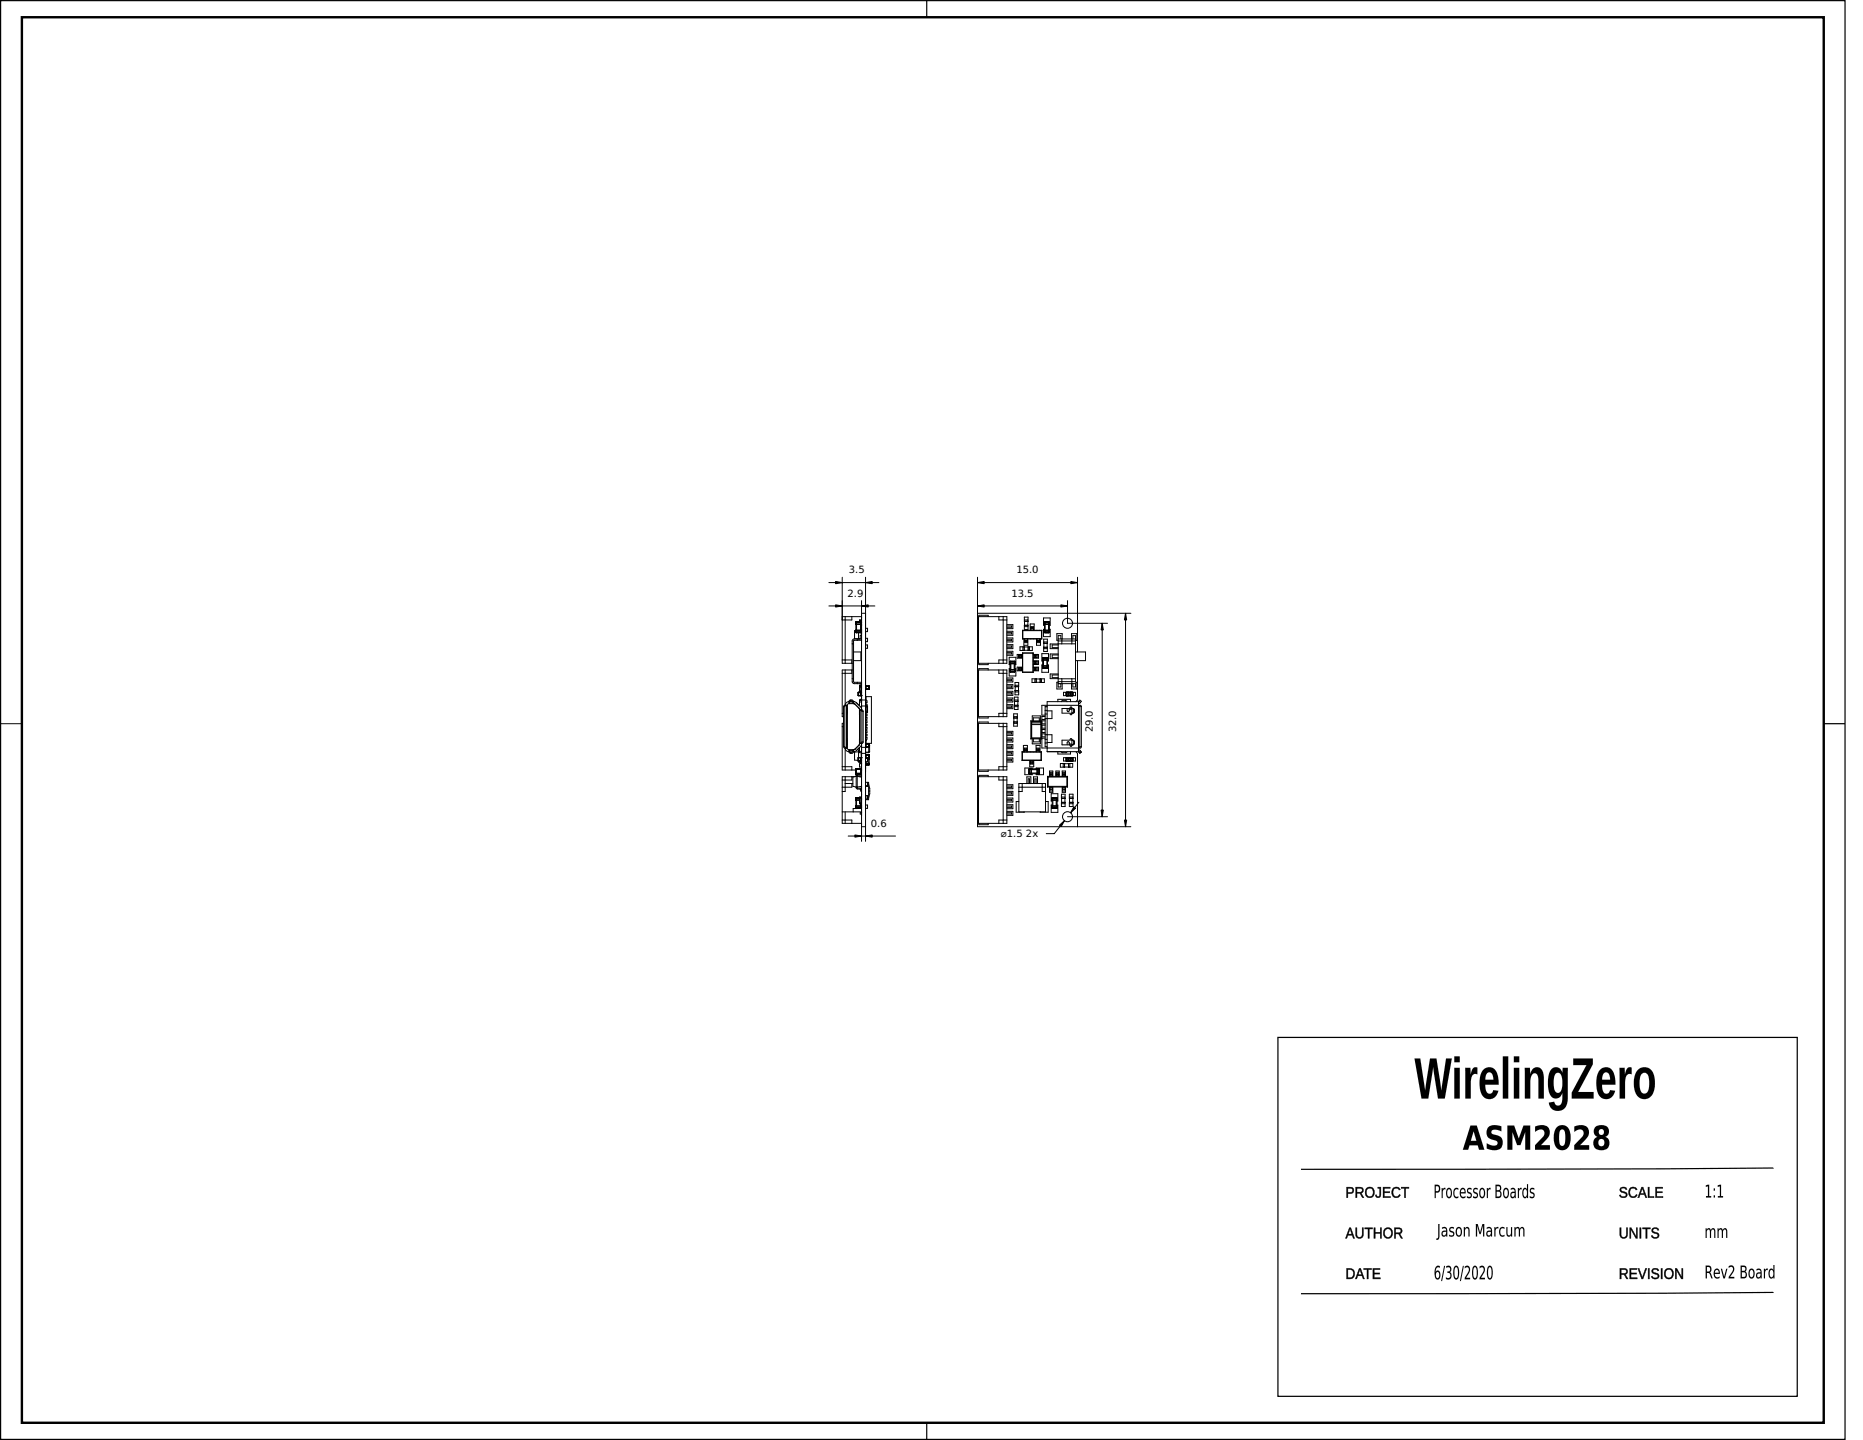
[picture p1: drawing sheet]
<svg xmlns="http://www.w3.org/2000/svg" width="279mm" height="216mm" viewBox="0 0 279 216" stroke-linecap="round" stroke-linejoin="round" font-family="sans-serif">
<defs><g id="words">
<g font-size="1.5">
<text x="127.1" y="89.4">2.9</text>
<text x="127.3" y="85.9">3.5</text>
<text x="151.7" y="89.4">13.5</text>
<text x="152.4" y="85.9">15.0</text>
<text x="163.9" y="109.8" transform="rotate(-90 163.9 109.8)">29.0</text>
<text x="167.4" y="109.8" transform="rotate(-90 167.4 109.8)">32.0</text>
<text x="130.6" y="123.9">0.6</text>
<text x="150.1" y="125.5">⌀1.5</text>
<text x="153.9" y="125.5">2x</text>
</g>
</g></defs>
<g fill="none" stroke="#000" stroke-width=".15">
<path d="M124.3 87.4h7.5M124.3 90.9h6.9M126.3 99h1.5v.5M126.3 92.5h2.9M126.3 86.6v12.9h1.5M126.8 92.5v7M127.8 92.5v.5h-1.5M127.8 96.5h.2M128 97.8h1.1v1.3h-1.1M128.3 94.8l.1 .1M128.3 93.4v.2h.9M128.3 94.8h.9"/>
<path d="M128.3 93.4h.9M128.3 94.5l-.1 .1v1.1l.6 .1M128.4 93.6v.9M128.4 93.3l-.1 .1M128.4 94.9h.7M128.4 93.3h.7M128.4 93.3v.3M128.4 94.5v.4M128.5 93.6v.9M128.6 95.8v.2M128.8 94.9v.9M128.9 95.8h.1"/>
<path d="M128.9 93.2h.1M129 93.3v-.3h.2v.3M129.1 93.6v.9M129.1 93.3h.1M129.1 93.3v.3M129.1 94.5v.4M129.2 95.1h.1M129.2 94.9h.1M129.2 94h.1M129.2 93.6v.9M129.2 94.8v.5M129.2 93.2h.1"/>
<path d="M129.2 93.7h.1M129.2 95.8h-1.1h-.1l-.2 .3v6.1l.2 .3h.1h1.1M129.2 94.2h.1M129.2 94.8l-.1 .1M129.2 95.3h-.2v.5h-.2M129.2 93h-.3v.3M129.2 93.8h.1M129.2 94.5h-.9v.3M129.2 95h.1M129.2 92.3h.1M129.2 92.5h.1M129.2 94.4h.1"/>
<path d="M129.2 92.7h.1M129.2 93.3v.1M129.2 96h-1.1l-.1 .1v6.1l.1 .1h1.1M129.2 94.8h.1M129.2 92h.6M129.2 90.1v16.4M129.8 96.7h.1M129.8 95.7h.3v.5h-.3M129.8 94.2h.3v.5h-.3M129.8 97.2h.1M129.8 96.7h.3v.5h-.3M129.8 86.6v39.5"/>
<path d="M146.6 86.6v37.3h23M146.6 92h23M146.6 87.4h15M146.6 90.9h13.5M146.7 92.5h4.3v7h-4.3zM146.8 99.5v.2h1.4v-.2M146.8 92.3v.2M146.8 92.3h1.4M148.2 92.3v.2M149.8 92.5v.5h1.2M150.4 92.5v7M151 99h-1.2v.5"/>
<path d="M151 93.9h.7v.2h-.7M151 94.9h.7v.2h-.7M151 95.9h.7v.2h-.7M151 96.9h.7v.2h-.7M151 97.9h.7v.2h-.7M151 96.7h.9v.6h-.9M151 95.7h.9v.6h-.9M151 94.7h.9v.6h-.9M151 93.7h.9v.6h-.9M151 97.7h.9v.6h-.9M151.4 99.3v.2h.8v-.2M151.4 99.3h.8"/>
<path d="M151.5 99.5v.9M151.5 99.7h-.2v-1.1h1v1.1h-.1M151.5 99.2l-.1 .1M151.5 99.2h.6M151.5 99.2v.3M151.6 99.5v.9M152.1 99.5v.9M152.1 99.2l.1 .1M152.1 99.2v.3M152.2 99.5v.9M152.9 98.2v.4M153 97h.6v.5h-.6z"/>
<path d="M153 98.2v.4M153.1 98.2v.4M153.2 98.2v.4M153.3 94.5v1.3M153.3 97.9v2.9M153.3 98.2h-.6v.4h.6M153.3 95.8h2.9M153.3 97.9h.1M153.3 97.9h1.6M153.3 98.1h-.8v.6h.8M153.3 94.5h2.9M153.3 94.5l.1 .1"/>
<path d="M153.4 97.9l-.1 2.9M153.4 97.9h1.5M153.4 97h1v.5h-1zM153.4 94.6v1.1M153.4 94.6h2.8M153.4 95.7l-.1 .1M153.4 95.7h2.8M153.5 95.8v1h.6v-1M153.6 93.7h.6v.7h-.6zM153.6 93.2v-.7h.6l-.1 .7M153.6 93h.5v1h-.5zM153.6 93.2h.5"/>
<path d="M153.7 96.1h.4M153.7 95.8v.6h.4v-.6M153.7 96h.4M153.7 96.2h.4M154.2 97h.6v.5h-.6M154.2 97v.5M154.5 94.5v-.9h.6v.9M154.6 94.5v-.5h.4v.5M154.6 94.2h.4M154.6 94.3h.4M154.6 94.1h.4M154.9 97.9v2.9"/>
<path d="M154.9 99.2h.6v.4h-.6M154.9 99.1h.8v.5h-.8M154.9 98.2h.6v.4h-.6M154.9 97.9h.1M154.9 98.1h.8v.6h-.8M155.1 98.2v.4M155.1 99.2v.4M155.2 98.2v.4M155.2 99.2v.4M155.3 98.2v.4M155.3 99.2v.4M155.4 98.2v.4"/>
<path d="M155.4 99.2v.4M155.4 95.8v1h.6v-1M155.5 95.8v.6h.4v-.6M155.5 96.1h.4M155.5 96h.4M155.5 96.2h.4M156.2 94.6v1.1M156.2 95.7v.1M156.2 94.5v1.3M156.2 94.5v.1M156.3 98.7v.3h.8v-.3M156.3 98.7h.8"/>
<path d="M156.4 99.1h-.2v-1.1h1v1.1h-.1M156.4 99.7h-.2v1.1h1v-1.1h-.1M156.4 99v.9M156.4 98.6l-.1 .1M156.4 98.6h.6M156.4 98.6v.4M156.4 99.9v.3M156.5 99v.9M156.5 95.8h.6v1.9h-.6zM156.5 97h.6M156.5 96.5h.1M156.5 97.3h.5"/>
<path d="M156.5 96.5h.5M156.5 96.3h.5M156.6 94.8l.1 .1M156.6 94.8v-.3h.8v.3M156.6 93.4v.2h.8v-.2M156.6 94.8h.8M156.6 93.4h.8M156.6 93.8h-.1v-1.1h1v1.1h-.2M156.6 93.6v.9M156.6 94.4h-.1v1.1h1v-1.1h-.2M156.7 93.3l-.1 .1M156.7 94.9h.6"/>
<path d="M156.7 93.3h.6M156.7 93.3v.3M156.7 94.5v.4M156.7 93.6v.9M157 99v.9M157 98.6l.1 .1M157 98.6v.4M157 99.9v.3M157 96.5h.1M157.1 99v.9M157.2 93.6v.9M157.3 93.3l.1 .1"/>
<path d="M157.3 93.3v.3M157.3 94.5v.4M157.3 93.6v.9M157.4 94.8l-.1 .1M158.7 96.7h-.9v.4h.9M158.7 98.2h-.9v.4h.9M158.7 95.8h2.6M158.7 98.1h-1.2v.7h1.2M158.7 96.1h2.6M159.1 95.8v-.5h-.4v7.7h.4v-.5M159.2 95.8v.7M159.3 95.8v-.8h-.8v1h.2"/>
<path d="M160.1 90.1v3.4h6M160.7 95.8v-.8h.8v1h-.2M160.7 95.8v.7M160.9 95.8v-.5h.4v6.9h-2.6M161.3 97.8h1.5v1.3h-1.5M161.3 96.5l-3.8 .1v.7h1.2M161.6 99.1v5.9l-.2 .2M161.6 86.6v11.2M165.3 93.5v28.9M168.8 92v31.9M.1 108.5h3.2M126.3 107h.2"/>
<path d="M126.3 108.9h.2M126.3 114.9h1.5v.5M126.5 111.9l.2 .2h.4M126.5 106h.2M126.5 111.9h.2M126.5 108.4h-.2v7h2M126.5 106v5.9M126.7 111.9l.2 .2M126.7 106v5.9M126.8 100.5v5.3a.55 .55 0 0 1 .6-.6M126.8 116.4v2.3h-.5M126.8 117.5h1.1"/>
<path d="M126.9 105.8l-.2 .2M126.9 105.8v6.3M127.1 112.1l.2 .3h.7M127.1 105.8h-.4l-.2 .2M127.1 105.8v6.3M127.4 112.7a.55 .55 0 0 1-.6-.6v3.3M127.4 112.4v.4l.2 .1M127.4 112.6l.2 .1M127.4 112.5h.6M127.4 105.4h.6M127.6 105.2l-.2 .1M127.6 105l-.2 .1v.4"/>
<path d="M127.6 105.2h.2M127.6 105h.2M127.6 112.9h.2M127.6 112.7h.2M127.6 105v.2M127.6 112.7v.2M127.8 105.2l.2 .1M127.8 105l.2 .1v.4M127.8 117.5v.5h-1.5M127.8 100.5v.5h-1.5M127.8 116.4v.5h-1.5M127.8 105v.2"/>
<path d="M127.8 112.7v.2M127.8 100.5h-1.5v7h.2M127.8 101.8h.2M128 105.2a1.74 1.74 0 0 1 1.2 .9v.3M128 112.4v.4l-.2 .1M128 112.6l-.2 .1M128 105.5h-.7l-.2 .3M128 105.5l.9 .7M128 105.5h.1M128.1 112.4h-.1M128.1 105.5h.1M128.1 105.2h.1"/>
<path d="M128.1 112.7h.1M128.1 112.4h.1M128.2 112.7h-.1M128.2 116.4h-1.9v7h2.9M128.2 112.3l-.1 .1M128.2 112.3l-.2 .1M128.3 115.9l.1 .1M128.3 119.7h.7M128.3 119.7v.2h.6M128.3 115.9h.8M128.3 115.3h.9M128.3 115.3v.6"/>
<path d="M128.4 119.9v.9M128.4 119.6l-.1 .1M128.4 115.2l-.1 .1M128.4 119.6h.5M128.4 116h.7M128.4 115.2h.7M128.4 115.2v.8M128.4 119.6v.3M128.5 119.9v.9M128.5 107.9h.1M128.5 118l.1 .1 .4 .1 .2 .2M128.6 116.4l-.7 .1v1.4l.7 .1"/>
<path d="M128.6 102.3v.2M128.6 116.4v1.6M128.6 116.4l.6 .1M128.8 106.2l.1 .2M128.9 111.7l-.7 .6M128.9 114v.2l.3 .2M128.9 116.4h.3M128.9 110.9h.1M128.9 107h.1M128.9 106.3v5.3M128.9 110.8h.1M128.9 107.2h.1"/>
<path d="M128.9 112.4l-.1 .1v1.7l.3 .3M128.9 112.5v.2M128.9 111.5l-.1 .2M128.9 106.5h.4l.1 .2M128.9 112.1v.7h.3M128.9 105.1h.3M128.9 105.3h.3M128.9 112.6h.3M128.9 112.7l-.7 .1v1.2h1v-1.2M128.9 103.6h.1M128.9 103h.1M129 105.1h.2"/>
<path d="M129 119.5h.2v.9h-.2zM129 102.5v.5h.2M129 102.8h-.1v1h.3M129 102.8v.9h.2v-.7M129 106.5v4.9M129 114h.2M129.1 103.8v.5M129.1 113.6v.5M129.1 115.8h.1M129.1 106.5l.2 .2M129.1 115.2l-.1 .9h-.4l-.2 .2v1.8l.2 .2h.4l.1 .3h.1M129.1 115.2l.1 .1"/>
<path d="M129.2 119.9h.1M129.2 103.1h.1M129.2 113.8h.1M129.2 113h.1M129.2 119.7h.1M129.2 103.5h.1M129.2 104.3h.1M129.2 113.6h.1M129.2 111.5a1.74 1.74 0 0 1-.9 1.2h-.3M129.2 112.2h.1M129.2 105.2h.1M129.2 106h.1"/>
<path d="M129.2 106.1h.1M129.2 112h.6M129.2 111.8h.1M129.2 111.4v14.7M129.2 105.7h.1M129.2 112.4h.1M129.2 116l-.2 .2-.4 .1-.1 .1M129.2 119.5h-.3v1h.3M129.2 114.5h-.3v.5h.3M129.2 103.9h-.2v.2h.2M129.2 119.1h.1M129.2 103.3h.1"/>
<path d="M129.2 115.6h.1M129.2 118.8h.1M129.2 119h.1M129.2 115h.1M129.2 114.5h.1M129.2 115.1h.1M129.2 113.2h.1M129.2 104.5h.1M129.2 114.4h.1M129.2 118.4h.1M129.2 115.3h.1M129.2 104.9h-.2v.1"/>
<path d="M129.2 103.8h-.5v.5h.5M129.2 113.6h-.5v.5h.5M129.2 116h.1M129.2 105.9h.9v1h-.3M129.2 112.9h.6M129.2 117.9l-.6 .1M129.3 111.2l-.2 .2M129.3 111.2h.1M129.3 106.7h.1M129.3 106.7v4.5M129.4 111.2l-.1 .2h-.4M129.4 106.7v4.5"/>
<path d="M129.8 103.3h.1M129.8 114.6h.1M129.8 113.6h.1M129.8 111.9v.1M129.8 106.6h.1M129.8 105h-.9v.8M129.8 106.1h.1M129.8 102.9h.1M129.8 113.7h.1M129.8 113.2h.1M129.8 111.5h.1M129.8 108.1h.2v.2h-.2"/>
<path d="M129.8 110.8h.1M129.8 118h.1M129.8 115.2h.1M129.8 105.1h.1M129.8 104.1h.1M129.8 117.8h.1M129.8 119.9h.1M129.8 110.1h.1M129.8 109.8h.1M129.8 111h.1M129.8 115.1h.1M129.8 109.6h.2v.2h-.2"/>
<path d="M129.8 108.6h.1M129.8 119.2h.1M129.8 112.2h.1M129.8 114.2h.1M129.8 105.1h.2v.2h-.2M129.8 107.6h.2v.2h-.2M129.8 109.1h.2v.2h-.2M129.8 110.6h.2v.2h-.2M129.8 112.7h.1M129.8 102.8h.1M129.8 105.4h.1M129.8 107.3h.1"/>
<path d="M129.8 103.4h.1M129.8 104.9h.1M129.8 105.3h.1M129.8 108.3h.1M129.8 108.1h.1M129.8 109.6h.1M129.8 117.3h.1M129.8 115.7h.1M129.8 106.3h.1M129.8 107.6h.1M129.8 107.8h.1M129.8 108.8h.1"/>
<path d="M129.8 109.1h.1M129.8 109.3h.1M129.8 110.3h.1M129.8 110.6h.1M129.8 103.3l.1 .1M129.8 112h.1M129.8 112.8h.5M129.8 111.9h.6M129.8 107.1h.2v.2h-.2M129.8 111.5h.6M129.8 103.3h.6M129.8 113.6h.6"/>
<path d="M129.8 114.4h.6v.2M129.8 104.5h.9v6.9h-.9M129.8 119.3h.3v.5h-.3M129.8 113.7h.6M129.8 105.6h.2v.2M129.8 108.6h.2v.2h-.2M129.8 110.1h.2v.2h-.2M129.8 117.3h.5v2.6h-.5M129.8 117.8h.3M129.8 102.9h.6M129.8 114.6h.6M129.8 113.2h.6"/>
<path d="M129.8 114.2l.1 .4M129.8 117.8v.1M129.8 119.3v.5M129.9 102.9h-.1M129.9 113.6l-.1 .1M129.9 113.1l-.1 .1M129.9 111.5h-.1M129.9 102.9h.4M129.9 113.6h.4M129.9 102.9v.5M129.9 105.9h.2v.9h-.2zM129.9 110.8v.2"/>
<path d="M129.9 111.5v.5M129.9 113.1v.6M129.9 103.4h.4M129.9 106.3h-.1M129.9 114.6h.4M129.9 113.1h.4M129.9 111.5h.4M129.9 114.2v.2M129.9 104.9h-.1M129.9 104.5v.6M129.9 105.3v.3M129.9 105.8v.1"/>
<path d="M129.9 106.9v.2M129.9 107.3v.3M129.9 107.8v.3M129.9 108.3v.3M129.9 108.8v.3M129.9 109.3v.3M129.9 109.8v.3M129.9 110.3v.3M129.9 110.8v.6M130.1 106.1h.1M130.1 106.7h.1M130.1 117.8v.1"/>
<path d="M130.1 119.3v.5M130.1 117.3v.6h-.3M130.1 113.7v.5h-.3M130.3 118.6h.1M130.3 117.5l.1 .7v.8l-.1 .6M130.3 112.7h.1M130.3 102.9h.1M130.3 113.6l.1 .1M130.3 113.1l.1 .1M130.3 111.5h.1M130.3 111.5v1.3h-.5M130.3 102.9v.5"/>
<path d="M130.3 113.1v1.5M130.3 113.8v.6M130.4 103.3l-.1 .1M130.4 114.6h-.1M130.4 113.6h-.1M130.4 111.9l-.5 .1M130.4 113.7v.1h-.3M130.4 111.7v1.1h-.1M130.4 102.9v.4M130.4 111.5v.4M130.4 113.2v.4M130.4 111.8h.1"/>
<path d="M146.7 100.5h4.3v7h-4.3zM146.7 108.4h4.3v7h-4.3zM146.7 116.4h4.3v7h-4.3zM146.8 107.5v.2h1.4v-.2M146.8 108.4v-.2h1.4v.2M146.8 100.5v-.2h1.4v.2M146.8 115.4v.2h1.4v-.2M146.8 116.4v-.2l1.4 .1v.1M149.8 100.5v.5h1.2M149.8 108.4v.5h1.2M149.8 116.4v.5h1.2M150.4 100.5v7"/>
<path d="M150.4 108.4v7M150.4 116.4v7M151 110.6h.9v.6h-.9M151 118.6h.9v.6h-.9M151 112.8h.7v.2h-.7M151 104.9h.7v.2h-.7M151 110.8h.7v.2h-.7M151 107h-1.2v.5M151 114.9h-1.2v.5M151 101.9h.7v.2h-.7M151 102.9h.7v.2h-.7M151 103.9h.7v.2h-.7"/>
<path d="M151 105.9h.7v.2h-.7M151 109.8h.7v.2h-.7M151 111.8h.7v.2h-.7M151 113.8h.7v.2h-.7M151 117.8h.7v.2h-.7M151 118.8h.7v.2h-.7M151 119.8h.7v.2h-.7M151 101.7h.9v.6h-.9M151 102.7h.9v.6h-.9M151 103.7h.9v.6h-.9M151 104.7h.9v.6h-.9M151 105.7h.9v.6h-.9"/>
<path d="M151 109.6h.9v.6h-.9M151 111.6h.9v.6h-.9M151 112.6h.9v.6h-.9M151 113.6h.9v.6h-.9M151 117.6h.9v.6h-.9M151 119.6h.9v.6h-.9M151.4 100.7l.1 .1M151.4 100.7v-.3h.8v.3M151.4 100.7h.8M151.5 100.3h-.2v1.1h1v-1.1h-.1M151.5 100.8h.6M151.5 100.4v.4"/>
<path d="M152 107h.6v1.9h-.6zM152 108.2h.6M152 107.7h.1M152 107.7h.5M152 107.5h.5M152 108.4h.5M152.1 104.5h.6v.7h-.6zM152.1 105.8h.5M152.1 105h.5v1h-.5zM152.1 100.4v.4M152.1 105.7v.7h.6l-.1-.7M152.2 102.3h.6v.7h-.6z"/>
<path d="M152.2 100.7l-.1 .1M152.2 102.8h.5v1h-.5zM152.2 103.5v.7h.6l-.1-.7M152.2 103.6h.5M152.5 107.7h.1M152.8 117.5h4v4.2h-4zM152.8 118h4M152.9 100.1v.4M153 100.1v.4M153.1 100.1v.4M153.2 100.1v.4M153.3 114h2.9"/>
<path d="M153.3 112.7v1.3M153.3 112.7v.1M153.3 112.7h2.9M153.3 117.5v1.2h-.5M153.3 114h.1M153.3 114h2.8M153.3 112.8v1.2M153.3 112.8h2.8M153.3 100.1h-.6v.4h.6M153.3 100.8h1.6M153.3 100h-.8v.6h.8M153.5 112.7v-.9h.6v.9"/>
<path d="M153.6 112.7v-.5h.4v.5M153.6 112.5h.4M153.6 112.3h.4M154 117.5v-1h.6v1M154.2 117.5v-.7h.2v.7M154.3 115.9l.1 .1M154.3 115.3v.6M154.3 115.9h.3M154.3 115.3h.3M154.4 115.2l-.1 .1M154.4 115.2v.8M154.4 115.2h.2v.8h-.2"/>
<path d="M154.4 114v1h.6v-1M154.5 114v.6h.4v-.6M154.5 114.2h.4M154.5 114.3h.4M154.5 114.4h.4M154.6 108.1l.1 .1M154.6 108.1v2.7M154.6 115.3h.9M154.6 116h.9M154.6 115.4h.9M154.6 115.9h.9M154.7 108.2h1.4v2.5h-1.4z"/>
<path d="M154.7 108.4h1.4M154.7 108.6h1.4M154.7 107.9h.1M154.7 110.7l-.1 .1M154.7 110.7h1.4M154.7 108.2h1.4M154.7 108.2v2.5M154.8 101.8h.6v.5h-.6zM154.8 115.3v-.2h-1.1v1h1.1v-.1M154.8 108.1v-.8h1.2v.8M154.8 110.8v.7h1.2v-.7M154.9 100.1h.6v.4h-.6"/>
<path d="M154.9 100h.8v.6h-.8M155 108.1v-.5h.9v.5M155 110.8v.4h.9v-.4M155 117.5v-1h.6v1M155.1 100.1v.4M155.2 100.1v.4M155.2 101.8h1v.5h-1zM155.2 117.5v-.7h.2v.7M155.3 100.1v.4M155.4 112.7v-.9h.6v.9M155.4 100.1v.4M155.4 115.3v-.2h1.1v1h-1.1v-.1"/>
<path d="M155.4 112.7v-.5h.4v.5M155.4 112.5h.4M155.4 112.3h.4M155.5 115.9h.4M155.5 115.3h.4M155.8 115.2l.1 .1M155.8 115.2h-.3v.8h.3M155.8 115.2v.8M155.9 115.9l-.1 .1M155.9 115.3v.6M156 101.8h.6v.5h-.6M156 101.8v.5"/>
<path d="M156.1 108.2l.1-.1v4h5.9l.1-.2M156.1 110.7l.1 .1h-1.6M156.1 108.2v2.5M156.1 114h.1M156.1 112.8v1.2M156.2 112.7v1.3M156.2 112.7l-.1 .1M156.2 110h.5M156.2 110.7h.5M156.2 109.2h.5M156.2 108.7h.5M156.2 109.8h.5"/>
<path d="M156.2 109.4h.5M156.2 108.5h.5M156.2 110.5h.5M156.3 117.5v1.2h.5M156.3 100.1l.1 .1M156.3 100.1h.8M156.3 100.1v-.2h.8v.2M156.4 100.2h.6M156.7 108.1h-2.1M156.7 107.4h-.5v.5h.5M156.7 110.2h1.1v1.1h-.8M156.7 110.9h.3"/>
<path d="M156.7 107h.3M156.7 111.4h.3M156.7 106.5h.3M157 106.6h.8v1.1h-1.1M157 106h-.3v5.9h.3M157.1 118h3M157.1 116.4v1.6M157.1 116.4h3M157.1 116.4l.1 .1M157.1 100.1l-.1 .1M157.2 117.9l-.1 .1M157.2 117.9h2.8"/>
<path d="M157.2 116.5h2.8M157.2 116.5v1.4M157.4 116.4v-.8h.5v.8M157.4 118v.8h.5v-.8M157.4 118.3h.4M157.4 116.4v-.6h.4v.6M157.4 118v.6h.4v-.6M157.4 116.1h.4M157.4 116h.4M157.4 118.1h.4M157.4 118.4h.4M157.4 116.3h.4"/>
<path d="M157.7 119.7h.8M157.7 119.7v.2h.8v-.2M157.8 119.9v.9M157.8 119.6l-.1 .1M157.8 119.6v.3M157.8 119.6h.6M157.9 119.9v.9M158.3 116.4v-.8h.5v.8M158.4 116.1h.4M158.4 116.4v-.6h.4v.6M158.4 119.9v.9M158.4 116h.4"/>
<path d="M158.4 116.3h.4M158.4 119.6l.1 .1M158.4 119.6v.3M158.5 119.9v.9M158.6 105.2v-.3h1.9v.3M158.6 112.7v.3h1.9v-.3M158.7 102.5h2.6v.5h-.4v-.5M158.7 101.2h-.9v.4h.9M158.7 102.3h-.2v1h.8v-.8M158.7 101.1h-1.2v.7h3.8M159.2 112.7l.1 .1h.5l.2-.1M159.2 105.2l.1-.1h.5l.2 .1"/>
<path d="M159.2 119.7h.5M159.2 119.1h.5v1.8h-.5zM159.2 119.5h.5M159.2 101.8v.7M159.3 116.4v-.8h.5v.8M159.3 118v.8h.5v-.8M159.3 118.3h.4M159.3 118v.6h.4v-.6M159.3 116.4v-.6h.4v.6M159.3 116.1h.4M159.3 116h.4M159.3 118.1h.4"/>
<path d="M159.3 118.4h.4M159.3 116.3h.4M159.4 114.5h1v.5h-1zM159.5 103.8h1.8v.5h-1.8zM159.5 113.6h1.8v.5h-1.8zM159.6 114.5v.5M159.7 114.5h-.7v.5h.7M159.9 103.8v.5M159.9 113.6v.5M160 117.9l.1 .1M160 103.8v.5M160 113.6v.5"/>
<path d="M160 116.5v1.4M160 106.2v.4l.2 .1M160.1 104.3h.1M160.1 116.4v1.6M160.1 116.4l-.1 .1M160.2 111.2l-.2 .1v.4M160.2 111.2h.1M160.2 106.7h.1M160.2 103.8v.5M160.2 113.6v.5M160.2 113.9h.1v.2M160.2 111.2l.2 .1v.4"/>
<path d="M160.2 114.5h.7v.5h-.7M160.2 114.5v.5M160.3 103.8v.5M160.3 113.6v.2h-.1M160.4 106.2v.4l-.2 .1M160.4 111.5h.4M160.4 106.4h.4M160.4 119.1h.5v.6h-.5zM160.4 119.5h.5v1h-.5zM160.5 111.7h.2M160.5 106.2h.2M160.5 103.8v.2h.1"/>
<path d="M160.5 113.6v.5M160.6 104.1h-.1v.2M160.6 103.8v.5M160.6 113.6v.5M160.7 113.6h.1M160.7 101.8v.7M160.8 106.2v.7M160.8 111v.7M160.8 103.8v.5M160.8 113.6v.5M160.8 106.2l.2 .2M160.8 111l.2 .2"/>
<path d="M160.9 103.8v.5M160.9 113.6v.5M161 106.7l-.2 .2M161 111.5l-.2 .2M161 106.4v.3M161 111.2v.3M161 106.7h.1M161 106.4h.1M161 111.5h.1M161 111.2h.1M161.1 111.2l-.1-.2h-.3l-.1-.3-.1 .3h-1.2v.7h1.2l.1 .2 .1-.2h.3l.1-.2M161.1 106.4l-.1-.2h-.3l-.1-.2-.1 .2h-1.2v.7h1.2l.1 .3 .1-.3h.3l.1-.2"/>
<path d="M161.1 106.4v.3M161.1 111.2v.3M161.3 102.3h.2v1h-.8v-.8M161.4 112.7l.2 .2v11M161.7 105.2l.2-.2 .3 .2-.5 .3M161.7 105.2h-4.7v7.5h4.7M161.7 105.2v7.5M161.7 112.4h.1M161.7 105.5h.1M161.7 112.4l.5 .3-.3 .2-.2-.2M161.8 105.8l.1 .2M161.8 105.1l.2 .2"/>
<path d="M161.9 111.9l-.1 .2M161.9 106v5.9M161.9 106h.3M161.9 111.9h.3M162 112.6l-.2 .2M162.2 106l-.1-.2h-5.9v1.4h.5M162.2 106v5.9M126.3 121.7h2.9M126.3 122.9h1.5v.5M126.8 121.7v1.7M127.2 125.3h7.1M128.3 121.1h.9"/>
<path d="M128.4 120.8v.4l-.1-.1M128.6 121.2h.1M128.9 120.3h.1M129.1 120.5v.3M129.1 121.2h-1.1v.5M129.1 120.8v.4M129.2 120.2h.1M129.2 120.5v.3M129.2 121.1l-.1 .1M129.2 120.8h-.9v.3M129.2 121.8h-.2v.2h.2M129.2 120.3h.1"/>
<path d="M129.2 120.9h.1M129.2 120.1h.1M129.2 121.8h.1M129.2 123.6h.1M129.2 122.2h.1M129.2 121.1h.1M129.2 123.9h.6M129.8 120.7h.3v.5h-.3M146.8 123.4v.2h1.4v-.2M151 120.8h.7v.2h-.7M151 122.9h-1.2v.5M151 121.8h.7v.2h-.7"/>
<path d="M151 120.6h.9v.6h-.9M151 121.6h.9v.6h-.9M152.8 120.2h-.4v1.6l1.2-.1M156.8 120.2h.4v1.6l-1.2-.1M157.7 121.1l.1 .1M157.7 121.1v-.3h.8v.3M157.7 121.1h.8M157.8 120.1h-.2v-1.1h1v1.1h-.1M157.8 120.7h-.2v1.1h1v-1.1h-.1M157.8 120.8v.4M157.8 121.2h.6M158.4 120.8v.4"/>
<path d="M158.5 121.1l-.1 .1M159.2 120.3h.1M159.2 120.3h.5M159.2 120.5h.5M159.6 123l-1.5 2h-1.2M159.7 120.3h.1M160.1 122.4h6M160.4 120.3h.5M160.4 120.3v.6h.5v-.6M161.8 120.3l-1.2 1.6"/>
<circle cx="146.8" cy="92.3" r="0"/>
<circle cx="148.2" cy="92.3" r="0"/>
<circle cx="160.1" cy="93.5" r=".75"/>
<circle cx="146.8" cy="100.3" r="0"/>
<circle cx="146.8" cy="116.3" r="0"/>
<circle cx="146.8" cy="108.3" r="0"/>
<circle cx="148.2" cy="100.3" r="0"/>
<circle cx="148.2" cy="116.3" r="0"/>
<circle cx="148.2" cy="108.3" r="0"/>
<circle cx="160.1" cy="122.5" r=".75"/>
</g>
<path d="M.1 .1h276.6v215.7h-276.6zM139 0v2.6M273.5 108.5h3.2M191.7 155.5h77.8v53.9h-77.8zM265.9 175.1l-21 .2h-49.8M265.9 193.7l-21 .2-49.8 .1M139 213.2v2.6" fill="none" stroke="#000" stroke-width=".18"/>
<g fill="#000">
<path d="M202 178h.5a.48 .48 0 0 1 .5 .5 .48 .48 0 0 1-.4 .5h-.5v.6h-.1zM202.1 178.2v.6h.4a.31 .31 0 0 0 .4-.3 .31 .31 0 0 0-.4-.3zM203.3 178h.7a.46 .46 0 0 1 .5 .4 .46 .46 0 0 1-.4 .5l.4 .7h-.2l-.3-.7h-.5v.7h-.2zM203.5 178.2v.5h.5a.29 .29 0 0 0 .3-.3 .29 .29 0 0 0-.3-.2zM204.9 178.2a.78 .78 0 0 1 1.2 .3 .78 .78 0 0 1-.7 1.1 .85 .85 0 0 1-.5-1.4zM205.1 178.3a.6 .6 0 0 0-.1 .8 .6 .6 0 0 0 .8 .1 .6 .6 0 0 0 .1-.8 .6 .6 0 0 0-.8-.1zM206.6 178h.5v1.1a.42 .42 0 0 1-.4 .5 .42 .42 0 0 1-.4-.4l.1-.1a.24 .24 0 0 0 .3 .3 .24 .24 0 0 0 .2-.3v-.9h-.3zM207.4 178h1.1v.2h-.9v.5h.8v.1h-.8v.6h.9v.2h-1.1zM208.9 178.2l.5-.2a.58 .58 0 0 1 .6 .4h-.2a.52 .52 0 0 0-.7-.2 .52 .52 0 0 0-.2 .8 .48 .48 0 0 0 .4 .4 .48 .48 0 0 0 .6-.3l.1 .1a.71 .71 0 0 1-.9 .3 .71 .71 0 0 1-.4-1zM210.1 178h1.2v.2h-.5v1.4h-.2v-1.4h-.5z"/>
<path d="M201.9 178h.6a.51 .51 0 0 1 .6 .5 .51 .51 0 0 1-.5 .5h-.5l.1 .6h-.3zM202 178v1.6h.1v-.7h.5a.45 .45 0 0 0 .4-.4 .45 .45 0 0 0-.5-.5zM202.1 178.2v.6l.6-.1a.29 .29 0 0 0 .1-.3 .29 .29 0 0 0-.3-.2zM202.1 178.1h.4a.34 .34 0 0 1 .4 .4 .34 .34 0 0 1-.4 .3h-.4zM203.3 178h.7a.49 .49 0 0 1 .5 .4 .49 .49 0 0 1-.4 .5l.5 .7h-.3l-.3-.7h-.5v.7h-.2zM203.3 178v1.6h.2v-.7h.5l.3 .7h.2l-.4-.7a.42 .42 0 0 0 .4-.5 .42 .42 0 0 0-.5-.4zM203.5 178.2v.5h.5a.26 .26 0 0 0 .3-.3 .26 .26 0 0 0-.3-.2zM203.5 178.1h.5a.32 .32 0 0 1 .3 .3 .32 .32 0 0 1-.3 .4h-.5zM204.9 178.2a.81 .81 0 0 1 1.2 .3 .81 .81 0 0 1-.7 1.1 .88 .88 0 0 1-.5-1.4zM204.9 178.2a.77 .77 0 0 0-.1 1 .77 .77 0 0 0 1 .3 .76 .76 0 0 0 .2-1.1 .76 .76 0 0 0-1.1-.2zM205.1 178.3a.57 .57 0 0 0-.1 .8 .57 .57 0 0 0 .8 .1 .57 .57 0 0 0 0-.8 .57 .57 0 0 0-.7-.1zM205 178.3a.64 .64 0 0 1 1 .3 .64 .64 0 0 1-.6 .8 .7 .7 0 0 1-.4-1.1zM206.6 178h.5v1.1a.44 .44 0 0 1-.4 .5 .44 .44 0 0 1-.4-.5h.2a.21 .21 0 0 0 .1 .3 .21 .21 0 0 0 .3-.2v-1h-.3zM206.6 178v.2l.3-.1v1a.27 .27 0 0 1-.2 .3 .27 .27 0 0 1-.3-.3l-.1 .1a.39 .39 0 0 0 .4 .4 .39 .39 0 0 0 .4-.5v-1.1zM207.4 178h1.1v.2h-.9v.5l.9-.1v.3l-.9-.1v.6h1v.2h-1.2zM207.4 178v1.6h1.1v-.2h-.9v-.6h.8v-.1h-.8v-.6l.9 .1v-.2zM208.9 178.2a.65 .65 0 0 1 1.1 .2l-.2 .1a.5 .5 0 0 0-.7-.3 .5 .5 0 0 0-.1 .7 .45 .45 0 0 0 .4 .5 .45 .45 0 0 0 .4-.4l.2 .1a.73 .73 0 0 1-1 .4 .73 .73 0 0 1-.3-1zM208.9 178.2a.76 .76 0 0 0-.1 1 .76 .76 0 0 0 1 .3l.2-.3-.1-.1a.51 .51 0 0 1-.7 .3 .51 .51 0 0 1-.3-.6 .5 .5 0 0 1 .3-.7 .5 .5 0 0 1 .6 .3h.2a.67 .67 0 0 0-1.1-.2zM210.1 178h1.2v.2h-.5v1.4h-.2v-1.4h-.5zM210.1 178v.2l.6-.1-.1 1.5h.2v-1.5l.5 .1v-.2z"/>
<path d="M215.3 177.8v.8a.39 .39 0 0 0 .5-.4 .39 .39 0 0 0-.5-.4zM215.2 177.6h.4a.61 .61 0 0 1 .4 .7 .61 .61 0 0 1-.7 .5v.8h-.1zM216.2 178.1h.2v.3l.1-.2 .3-.1v.3l-.2-.1a.41 .41 0 0 0-.2 .5v.8h-.2zM217.2 178.3l-.2 .6a.47 .47 0 0 0 .3 .6 .75 .75 0 0 0 0-1.2zM217.1 178.1a.55 .55 0 0 1 .7 .8l-.1 .2a.44 .44 0 0 1-.4 .6 .44 .44 0 0 1-.4-.6v-.6zM218.2 178.2l.2-.1 .3 .1v.2l-.2-.1a.65 .65 0 0 0-.2 1.1l.4-.1v.3a.47 .47 0 0 1-.5 0 .47 .47 0 0 1-.2-.5v-.6zM219.1 178.2a.53 .53 0 0 1 .6 .1 .53 .53 0 0 1 .1 .6h-.7a.41 .41 0 0 0 .4 .5l.3-.1v.2a.56 .56 0 0 1-.7 0 .56 .56 0 0 1-.2-.6zM219.2 178.4l-.1 .3h.6l-.1-.3a.23 .23 0 0 0-.4 0zM220.1 178.2l.3-.1h.2l.1 .3a.27 .27 0 0 0-.5-.1 .27 .27 0 0 0 .2 .5 .47 .47 0 0 1 .3 .6 .47 .47 0 0 1-.7 .2v-.3a.28 .28 0 0 0 .4 .2 .28 .28 0 0 0 .1-.5 .5 .5 0 0 1-.5-.3 .5 .5 0 0 1 .1-.5zM221 178.2l.3-.1h.2l.1 .3a.27 .27 0 0 0-.5-.1 .27 .27 0 0 0 .2 .5 .47 .47 0 0 1 .3 .6 .47 .47 0 0 1-.7 .2v-.3a.28 .28 0 0 0 .4 .2 .28 .28 0 0 0 .1-.5 .5 .5 0 0 1-.4-.3 .5 .5 0 0 1 0-.5zM222.2 178.3l-.2 .6a.47 .47 0 0 0 .3 .6 .75 .75 0 0 0 0-1.2zM222.1 178.1a.55 .55 0 0 1 .6 .8v.2a.44 .44 0 0 1-.4 .6 .44 .44 0 0 1-.4-.6v-.6zM223 178.1h.1v.3l.2-.2 .2-.1v.3l-.1-.1a.41 .41 0 0 0-.3 .5v.8h-.1zM224.5 178.7v.7h.2a.38 .38 0 0 0 .3-.4 .38 .38 0 0 0-.3-.3zM224.5 177.8v.6h.2a.31 .31 0 0 0 .3-.3 .31 .31 0 0 0-.3-.3zM224.3 177.6h.4a.51 .51 0 0 1 .4 .4 .51 .51 0 0 1-.2 .5 .6 .6 0 0 1 .3 .6 .6 .6 0 0 1-.5 .5h-.4zM225.7 178.3l-.1 .6a.47 .47 0 0 0 .3 .6 .75 .75 0 0 0 0-1.2zM225.7 178.1a.55 .55 0 0 1 .6 .8v.2a.44 .44 0 0 1-.4 .6 .44 .44 0 0 1-.5-.6l.1-.6zM226.7 178.9v.4l.2 .2a.46 .46 0 0 0 .3-.6zM226.6 178.2a.49 .49 0 0 1 .6 0 .49 .49 0 0 1 .1 .6v.8h-.1v-.2a.35 .35 0 0 1-.5 .2 .35 .35 0 0 1-.2-.4 .48 .48 0 0 1 .7-.5 .33 .33 0 0 0-.2-.4 .33 .33 0 0 0-.4 .1zM227.6 178.1h.2v.3l.1-.2 .3-.1v.3l-.1-.1a.41 .41 0 0 0-.3 .5v.8h-.2zM229 177.5h.2v2.1h-.2v-.2l-.2 .2a.59 .59 0 0 1-.5-.7v-.2a.39 .39 0 0 1 .2-.5 .39 .39 0 0 1 .5 0v.1zM228.6 178.3l-.1 .6a.48 .48 0 0 0 .2 .6 .76 .76 0 0 0 0-1.2zM229.5 178.2l.3-.1h.2l.1 .3a.27 .27 0 0 0-.5-.1 .27 .27 0 0 0 .2 .5 .47 .47 0 0 1 .3 .6 .47 .47 0 0 1-.7 .2v-.3a.28 .28 0 0 0 .4 .2 .28 .28 0 0 0 .1-.5 .5 .5 0 0 1-.4-.3 .5 .5 0 0 1 0-.5z"/>
<path d="M215.3 177.8v.8a.38 .38 0 0 0 .5-.4 .38 .38 0 0 0-.5-.4zM215.3 177.8a.39 .39 0 0 1 .5 .4 .39 .39 0 0 1-.5 .4zM215.2 177.6h.4a.61 .61 0 0 1 .4 .7 .61 .61 0 0 1-.7 .5v.8h-.1zM215.2 177.6v2h.1v-.8a.61 .61 0 0 0 .7-.5 .61 .61 0 0 0-.4-.7zM216.2 178.1h.2v.3l.1-.3h.3v.3l-.2-.1a.41 .41 0 0 0-.2 .5v.8h-.2zM216.2 178.1v1.5h.2a1.43 1.43 0 0 1 .1-1.3l.3 .1v-.3l-.3 .1-.1 .2v-.3zM217.2 178.3l-.2 .6a.47 .47 0 0 0 .3 .5 .74 .74 0 0 0 0-1.1zM217.2 178.3h.1a.75 .75 0 0 1 0 1.2 .76 .76 0 0 1-.1-1.2zM217.1 178.1a.55 .55 0 0 1 .7 .8l-.1 .2a.45 .45 0 0 1-.4 .6 .45 .45 0 0 1-.4-.6v-.7zM217.1 178.1a1.17 1.17 0 0 0 0 1.5 .55 .55 0 0 0 .7-.7l-.1-.3a.48 .48 0 0 0-.6-.5zM218.2 178.2l.2-.1 .3 .1v.2l-.2-.1a.61 .61 0 0 0-.4 .6 .61 .61 0 0 0 .4 .5l.2-.1v.3a.48 .48 0 0 1-.5 0 .48 .48 0 0 1-.2-.5v-.6zM218.2 178.2a.94 .94 0 0 0 .2 1.5l.3-.1v-.3a.34 .34 0 0 1-.4 .1 .34 .34 0 0 1-.2-.4 .46 .46 0 0 1 0-.5 .46 .46 0 0 1 .5-.1h.1v-.2l-.1-.1zM219.1 178.2a.54 .54 0 0 1 .6 .1 .54 .54 0 0 1 .1 .6h-.7a.4 .4 0 0 0 .4 .5l.3-.1v.2a.56 .56 0 0 1-.7 0 .56 .56 0 0 1-.2-.6zM219.1 178.2a.92 .92 0 0 0 .3 1.5l.4-.2v-.2a.4 .4 0 0 1-.5 .1 .4 .4 0 0 1-.2-.5h.7a.53 .53 0 0 0-.1-.6 .53 .53 0 0 0-.6-.1zM219.2 178.4l-.1 .3h.6l-.1-.3a.23 .23 0 0 0-.4 0zM219.2 178.4a.23 .23 0 0 1 .4 0l.1 .3h-.6zM220.1 178.2l.3-.1h.2l.1 .3a.26 .26 0 0 0-.5-.1 .27 .27 0 0 0 .2 .5 .47 .47 0 0 1 .3 .6 .47 .47 0 0 1-.7 .2v-.3a.27 .27 0 0 0 .5 .1 .27 .27 0 0 0-.2-.4l-.3-.3zM220.1 178.2a.46 .46 0 0 0 .2 .8 .27 .27 0 0 1 .2 .4 .27 .27 0 0 1-.4 0l-.1-.1v.3a.46 .46 0 0 0 .7-.2 .46 .46 0 0 0-.3-.7 .24 .24 0 0 1-.2-.3 .24 .24 0 0 1 .4-.1l.1 .1v-.2l-.3-.1zM221 178.2l.3-.1h.2l.1 .3a.26 .26 0 0 0-.5-.1 .27 .27 0 0 0 .2 .5 .47 .47 0 0 1 .3 .6 .47 .47 0 0 1-.7 .2v-.3a.27 .27 0 0 0 .5 .1 .27 .27 0 0 0-.1-.4l-.4-.3zM221 178.2a.46 .46 0 0 0 .3 .8 .27 .27 0 0 1 .2 .4 .27 .27 0 0 1-.5 0l-.1-.1v.3a.46 .46 0 0 0 .7-.2 .46 .46 0 0 0-.3-.7 .24 .24 0 0 1-.2-.3 .24 .24 0 0 1 .4-.1l.1 .1v-.2l-.3-.1zM222.2 178.3l-.2 .6a.47 .47 0 0 0 .3 .5 .74 .74 0 0 0 0-1.1zM222.2 178.3h.1a.75 .75 0 0 1 0 1.2 .76 .76 0 0 1-.1-1.2zM222.1 178.1a.55 .55 0 0 1 .6 .8v.2a.45 .45 0 0 1-.4 .6 .45 .45 0 0 1-.4-.6v-.7zM222.1 178.1a1.17 1.17 0 0 0 0 1.5 .55 .55 0 0 0 .6-.7v-.3a.48 .48 0 0 0-.6-.5zM223 178.1h.1v.3l.2-.3h.3v.3l-.2-.1a.41 .41 0 0 0-.3 .5v.8h-.1zM223 178.1v1.5h.1a1.43 1.43 0 0 1 .2-1.3l.2 .1v-.3l-.2 .1-.2 .2v-.3zM224.5 178.7v.7h.2a.38 .38 0 0 0 .3-.4 .38 .38 0 0 0-.3-.3zM224.5 178.7h.2a.39 .39 0 0 1 .3 .3 .39 .39 0 0 1-.3 .4h-.2zM224.5 177.8v.6h.2a.3 .3 0 0 0 .3-.3 .3 .3 0 0 0-.3-.3zM224.5 177.8h.2a.31 .31 0 0 1 .3 .3 .31 .31 0 0 1-.3 .4h-.2zM224.3 177.6h.4a.52 .52 0 0 1 .4 .4 .52 .52 0 0 1-.2 .5 .6 .6 0 0 1 .3 .6 .6 .6 0 0 1-.5 .5h-.4zM224.3 177.6v2h.4a.6 .6 0 0 0 .5-.5 .6 .6 0 0 0-.3-.6 .51 .51 0 0 0 .2-.5 .51 .51 0 0 0-.4-.4zM225.7 178.3l-.1 .6a.47 .47 0 0 0 .3 .5 .74 .74 0 0 0 0-1.1zM225.7 178.3h.2a.75 .75 0 0 1 0 1.2 .76 .76 0 0 1-.2-1.2zM225.7 178.1a.55 .55 0 0 1 .6 .8v.2a.45 .45 0 0 1-.4 .6 .45 .45 0 0 1-.5-.6l.1-.7zM225.7 178.1a1.17 1.17 0 0 0 0 1.5 .55 .55 0 0 0 .6-.7v-.3a.48 .48 0 0 0-.6-.5zM226.7 178.9v.4l.2 .2a.46 .46 0 0 0 .3-.6zM226.7 178.9h.5a.47 .47 0 0 1-.4 .5l-.1-.2zM226.6 178.2a.49 .49 0 0 1 .6 0 .49 .49 0 0 1 .1 .6v.8h-.1v-.2a.32 .32 0 0 1-.4 .3 .32 .32 0 0 1-.3-.3 .51 .51 0 0 1 .1-.6 .51 .51 0 0 1 .6-.1 .33 .33 0 0 0-.2-.4 .33 .33 0 0 0-.4 .1zM226.6 178.2v.2a.33 .33 0 0 1 .4-.1 .33 .33 0 0 1 .2 .4 .5 .5 0 0 0-.7 .3 .5 .5 0 0 0 .4 .6l.3-.2v.2h.1v-.8a.48 .48 0 0 0-.1-.6 .48 .48 0 0 0-.6 0zM227.6 178.1h.2v.3l.1-.3h.3v.3l-.1-.1a.41 .41 0 0 0-.3 .5v.8h-.2zM227.6 178.1v1.5h.2a1.43 1.43 0 0 1 .2-1.3l.2 .1v-.3l-.3 .1-.1 .2v-.3zM229 177.5h.2v2.1h-.2v-.2l-.2 .2a.59 .59 0 0 1-.5-.7v-.2a.39 .39 0 0 1 .2-.5 .39 .39 0 0 1 .5 0v.1zM229 177.5v.9l-.2-.3a.58 .58 0 0 0-.5 .8v.2a.39 .39 0 0 0 .2 .5 .39 .39 0 0 0 .4-.1l.1-.1v.2h.2v-2.1zM228.6 178.3l-.1 .6a.47 .47 0 0 0 .2 .6 .75 .75 0 0 0 0-1.2zM228.6 178.3h.1a.76 .76 0 0 1 0 1.2 .78 .78 0 0 1-.1-1.2zM229.5 178.2l.3-.1h.2l.1 .3a.26 .26 0 0 0-.5-.1 .27 .27 0 0 0 .2 .5 .47 .47 0 0 1 .3 .6 .47 .47 0 0 1-.7 .2v-.3a.27 .27 0 0 0 .5 .1 .27 .27 0 0 0-.1-.4l-.4-.3zM229.5 178.2a.46 .46 0 0 0 .3 .8 .27 .27 0 0 1 .2 .4 .27 .27 0 0 1-.5 0l-.1-.1v.3a.46 .46 0 0 0 .7-.2 .46 .46 0 0 0-.3-.7 .24 .24 0 0 1-.2-.3 .24 .24 0 0 1 .4-.1l.1 .1v-.2l-.3-.1z"/>
<path d="M212.1 158.7h.9l.7 4.8 .8-4.8h.9l.7 4.8 .8-4.8h.8l-1 6h-1l-.8-4.7-.7 4.7h-1zM218.1 158.4h.8v.9h-.8zM218.1 160.1h.8v4.6h-.8zM219.7 160.1h.8l.1 1a.93 .93 0 0 1 .9-1.1l.1 .1v1a.67 .67 0 0 0-.7 .1 .67 .67 0 0 0-.3 .6v2.9h-.8zM222.5 160.4a1.26 1.26 0 0 1 1.3-.3 1.26 1.26 0 0 1 .8 1.1l.2 1.4h-2.1a1.17 1.17 0 0 0 .7 1.4l.4-.1 .1-.5 .8 .1a1.36 1.36 0 0 1-1.4 1.3 1.36 1.36 0 0 1-1.3-1.4l-.1-.2a3.7 3.7 0 0 1 .6-2.8zM223 160.9l-.2 .5v.5h1.2l-.1-.6a.51 .51 0 0 0-.3-.5 .51 .51 0 0 0-.6 .1zM225.4 158.4h.8v6.3h-.8zM227 158.4h.9v.9h-.9zM227 160.1h.9v4.6h-.9zM228.7 160.1h.7l.1 .9a1 1 0 0 1 .6-.9 1 1 0 0 1 1 .1 2.18 2.18 0 0 1 .4 1.6v2.9h-.8v-2.6a1.08 1.08 0 0 0-.5-1.2 1.2 1.2 0 0 0-.7 1.3v2.5h-.8zM232.7 160.3a.96 .96 0 0 1 1-.2 .96 .96 0 0 1 .6 .7l.1-.7h.7v4.5a1.67 1.67 0 0 1-1.2 1.9 1.31 1.31 0 0 1-1.6-1.2l.8-.1a.59 .59 0 0 0 .6 .6 .59 .59 0 0 0 .6-.7v-1.2a1 1 0 0 1-1 .8 1 1 0 0 1-1-.9 4.6 4.6 0 0 1 .4-3.5zM233.4 160.9a2.89 2.89 0 0 0-.1 2.8 .55 .55 0 0 0 .6 .1 .55 .55 0 0 0 .3-.5l.1-.4a2.03 2.03 0 0 0-.5-2.1zM235.9 158.7h3v.9l-2.2 4.1h2.3v1h-3.3v-.9l2.2-4.1h-2zM240 160.4a1.26 1.26 0 0 1 1.4-.3 1.26 1.26 0 0 1 .7 1.1l.2 1.4h-2a1.17 1.17 0 0 0 .6 1.4l.4-.1 .2-.5 .7 .1a1.36 1.36 0 0 1-1.4 1.3 1.36 1.36 0 0 1-1.3-1.4v-.2a3.7 3.7 0 0 1 .5-2.8zM240.5 160.9l-.2 .5v.5h1.2l-.1-.6a.51 .51 0 0 0-.3-.5 .51 .51 0 0 0-.6 .1zM242.9 160.1h.8v1a.93 .93 0 0 1 .9-1.1l.1 .1v1a.67 .67 0 0 0-.7 .1 .67 .67 0 0 0-.2 .6l-.1 2.9h-.8zM245.7 160.3a1.47 1.47 0 0 1 1.6-.2 1.47 1.47 0 0 1 .8 1.3 3.1 3.1 0 0 1-.8 3.2 1.48 1.48 0 0 1-2.2-1.2 3.4 3.4 0 0 1 .6-3.1zM246.2 161a2.89 2.89 0 0 0 .1 2.9 .7 .7 0 0 0 .7-.1 .7 .7 0 0 0 .3-.7 3.3 3.3 0 0 0-.3-2.1 .56 .56 0 0 0-.8 0z"/>
<path d="M212.1 158.7h.9l.7 4.8 .8-4.8h.9l.7 4.8 .8-4.8h.8l-1 6h-1l-.8-4.7-.7 4.7h-1zM212.1 158.7l1.1 6h1l.7-4.7 .8 4.7h1l1-6h-.8l-.7 4.8-.8-4.8h-.9l-.8 4.8-.7-4.8zM218.1 158.4h.8v.9h-.8zM218.1 158.4v.9h.8v-.9zM218.1 160.1h.8v4.6h-.8zM218.1 160.1v4.6h.8v-4.6zM219.7 160.1h.8l.1 1a.93 .93 0 0 1 .9-1.1l.1 .1v1a.67 .67 0 0 0-.7 .1 .67 .67 0 0 0-.3 .6v2.9h-.8zM219.7 160.1l.1 4.6h.8v-2.9a.67 .67 0 0 1 .3-.7 .67 .67 0 0 1 .7 0v-1a.65 .65 0 0 0-1 .7l-.1 .3v-1zM222.5 160.4a1.26 1.26 0 0 1 1.3-.3 1.26 1.26 0 0 1 .8 1.1l.2 1.4h-2a1.17 1.17 0 0 0 .6 1.4l.4-.1 .1-.5 .8 .1a1.37 1.37 0 0 1-1.4 1.3 1.37 1.37 0 0 1-1.3-1.4l-.1-.2a3.7 3.7 0 0 1 .6-2.8zM222.5 160.4a3.9 3.9 0 0 0-.1 4 1.34 1.34 0 0 0 1.4 .3 1.34 1.34 0 0 0 .9-1.2l-.8-.1a.57 .57 0 0 1-.6 .6 .57 .57 0 0 1-.5-.7l-.1-.7h2.1a2.76 2.76 0 0 0-1-2.5l-.6-.1zM223 160.9l-.2 .5v.5h1.2l-.1-.6a.51 .51 0 0 0-.3-.5 .51 .51 0 0 0-.6 .1zM223 160.9l.2-.1a.84 .84 0 0 1 .8 1.1h-1.3l.1-.5zM225.4 158.4h.8v6.3h-.8zM225.4 158.4v6.3h.8v-6.3zM227 158.4h.9v.9h-.9zM227 158.4v.9h.9v-.9zM227 160.1h.9v4.6h-.9zM227 160.1v4.6h.9v-4.6zM228.7 160.1h.7l.1 .9a1 1 0 0 1 1-1 1 1 0 0 1 1 1.1v3.6h-.8v-2.6a1.08 1.08 0 0 0-.5-1.2 1.12 1.12 0 0 0-.7 1.3v2.5h-.8zM228.7 160.1v4.6h.8v-2.5a1.2 1.2 0 0 1 .7-1.3 .97 .97 0 0 1 .5 1.2v2.6h.8v-2.9a1.58 1.58 0 0 0-.8-1.8 1.2 1.2 0 0 0-1.2 1l-.1-.9zM232.7 160.3a.95 .95 0 0 1 1-.2 .95 .95 0 0 1 .6 .7l.1-.7h.7v4.5a1.67 1.67 0 0 1-1.2 1.9 1.31 1.31 0 0 1-1.6-1.2l.8-.1a.58 .58 0 0 0 .6 .6 .58 .58 0 0 0 .6-.7v-1.2a1 1 0 0 1-1 .8 1 1 0 0 1-1-.9 4.6 4.6 0 0 1 .4-3.5zM232.7 160.3a4.3 4.3 0 0 0 0 4.1 .99 .99 0 0 0 1.6-.6v.5a1.4 1.4 0 0 1-.5 1.5 .58 .58 0 0 1-.7-.6l-.8 .1a1.43 1.43 0 0 0 1.6 1.3 1.43 1.43 0 0 0 1.2-1.7v-4.8h-.7l-.1 .7a.98 .98 0 0 0-1.6-.5zM233.4 160.9a2.88 2.88 0 0 0-.1 2.8 .55 .55 0 0 0 .6 .1 .55 .55 0 0 0 .3-.5l.1-.4a2.03 2.03 0 0 0-.5-2zM233.4 160.9a.62 .62 0 0 1 .6 .1 .62 .62 0 0 1 .3 .6v.2a2.32 2.32 0 0 1-.4 2 .55 .55 0 0 1-.8-.5l-.1-.6a2.45 2.45 0 0 1 .4-1.8zM235.9 158.7h3v.9l-2.2 4.1h2.3v1h-3.3v-.9l2.2-4.1h-2zM235.9 158.7v1h2l-2.2 4.1v.9h3.3v-1h-2.3l2.2-4.1v-.9zM240 160.4a1.26 1.26 0 0 1 1.4-.3 1.26 1.26 0 0 1 .7 1.1l.2 1.4h-2a1.17 1.17 0 0 0 .6 1.4l.4-.1 .2-.5 .7 .1a1.37 1.37 0 0 1-1.4 1.3 1.37 1.37 0 0 1-1.3-1.4v-.2a3.7 3.7 0 0 1 .5-2.8zM240 160.4a3.9 3.9 0 0 0-.1 4 1.34 1.34 0 0 0 1.5 .3 1.34 1.34 0 0 0 .8-1.2l-.7-.1a.57 .57 0 0 1-.7 .6 .57 .57 0 0 1-.5-.7v-.7h2a2.76 2.76 0 0 0-1-2.5l-.6-.1zM240.5 160.9l-.2 .5v.5h1.2l-.1-.6a.51 .51 0 0 0-.3-.5 .51 .51 0 0 0-.6 .1zM240.5 160.9l.3-.1a.84 .84 0 0 1 .7 1.1h-1.2v-.5zM242.9 160.1h.8v1a.93 .93 0 0 1 .9-1.1l.1 .1v1a.67 .67 0 0 0-.7 .1 .67 .67 0 0 0-.2 .6l-.1 2.9h-.8zM242.9 160.1v4.6h.8l.1-2.9a.67 .67 0 0 1 .2-.7 .67 .67 0 0 1 .7 0v-1a.65 .65 0 0 0-.9 .7l-.1 .3v-1zM245.7 160.3a1.47 1.47 0 0 1 1.6-.2 1.47 1.47 0 0 1 .8 1.3 3.1 3.1 0 0 1-.8 3.2 1.48 1.48 0 0 1-2.2-1.2 3.4 3.4 0 0 1 .6-3.1zM245.7 160.3a3.4 3.4 0 0 0 0 4.2 1.47 1.47 0 0 0 2.4-1.1 3.1 3.1 0 0 0-.8-3.2l-.4-.2h-.5zM246.2 161a2.88 2.88 0 0 0 .1 2.9 .7 .7 0 0 0 .7-.1 .7 .7 0 0 0 .3-.7 3.3 3.3 0 0 0-.3-2.1 .56 .56 0 0 0-.8 0zM246.2 161a.67 .67 0 0 1 .8-.1 .67 .67 0 0 1 .3 .8 2.53 2.53 0 0 1-.4 2.2 .69 .69 0 0 1-.7-.1 .69 .69 0 0 1-.3-.7 3.1 3.1 0 0 1 .3-2.1z"/>
<path d="M220.5 168.8h1l1.1 3.6h-.8l-.2-.7h-1.2l-.2 .7h-.8zM221 169.6l-.4 1.4h.8zM223.2 169a2.16 2.16 0 0 1 2-.1v.7a1.37 1.37 0 0 0-1.5 0 .38 .38 0 0 0 .4 .5 1.2 1.2 0 0 1 1.3 1.4 1.2 1.2 0 0 1-1.6 .9l-.8-.2v-.8a1.37 1.37 0 0 0 1.6 .1 .37 .37 0 0 0-.2-.5h-.3a1.17 1.17 0 0 1-1.1-.7 1.17 1.17 0 0 1 .2-1.3zM226.1 168.8h1l.7 1.9 .7-1.9h1v3.6h-.8v-2.7l-.7 2h-.5l-.7-2v2.7h-.7zM230.2 168.9a2.07 2.07 0 0 1 1.9 .1 1.38 1.38 0 0 1-.3 2l-.7 .7h1.4v.7h-2.3v-.7l1.1-1.2a.66 .66 0 0 0 .2-.9 .66 .66 0 0 0-1-.1l-.3 .2zM234 169.5a3.3 3.3 0 0 0 0 2.2 .37 .37 0 0 0 .7-.2 2.58 2.58 0 0 0-.3-2.1zM233.5 169a1.25 1.25 0 0 1 1.4-.1 1.25 1.25 0 0 1 .6 1.2l.1 .5a1.5 1.5 0 0 1-1.3 1.9 1.3 1.3 0 0 1-1.3-1.5v-.9a1.82 1.82 0 0 1 .5-1.1zM236.1 168.9a2.07 2.07 0 0 1 1.9 .1 1.38 1.38 0 0 1-.4 2l-.6 .7h1.3v.7h-2.2v-.7l1.1-1.2a.66 .66 0 0 0 .2-.9 .66 .66 0 0 0-1-.1l-.3 .2zM239.8 170.9a.51 .51 0 0 0 0 .8 .51 .51 0 0 0 .8-.1 .51 .51 0 0 0-.1-.7 .51 .51 0 0 0-.7 0zM239.3 168.9a1.32 1.32 0 0 1 2 .4l-.1 .7-.1 .3-.4 .2a1.05 1.05 0 0 1 .6 1.2 1.05 1.05 0 0 1-1.1 .8 1.05 1.05 0 0 1-1.2-.8 1.05 1.05 0 0 1 .6-1.2 .9 .9 0 0 1-.3-1.6zM239.8 169.7a.43 .43 0 0 0 .8 0 .43 .43 0 0 0-.8 0z"/>
<path d="M220.5 168.7h1l1.1 3.7h-.8l-.2-.7h-1.2l-.2 .7h-.8zM220.5 168.8l-1.1 3.6h.8l.2-.7h1.2l.2 .7h.8l-1.1-3.6zM221 169.6l-.4 1.4h.8zM221 169.6l.4 1.5h-.8zM223.2 169a2.27 2.27 0 0 1 2-.1v.7a1.37 1.37 0 0 0-1.5 0 .37 .37 0 0 0 .4 .5 1.2 1.2 0 0 1 1.3 1.4 1.2 1.2 0 0 1-1.6 .9l-.8-.2v-.8a1.37 1.37 0 0 0 1.6 .1 .37 .37 0 0 0-.2-.5l-.6-.1a1.11 1.11 0 0 1-.9-.8 1.11 1.11 0 0 1 .3-1.1zM223.2 169a1.16 1.16 0 0 0-.2 1.3 1.16 1.16 0 0 0 1.1 .7 .44 .44 0 0 1 .5 .6 1.36 1.36 0 0 1-1.6-.2v.8a2.18 2.18 0 0 0 2.1 0 1.16 1.16 0 0 0-.7-2l-.3-.1a.39 .39 0 0 1-.4-.5 1.36 1.36 0 0 1 1.5 0v-.7a2.28 2.28 0 0 0-2 .1zM226.1 168.7h1l.7 2 .7-2h1v3.7h-.8v-2.7l-.7 2h-.5l-.7-2v2.7h-.7zM226.1 168.8v3.6h.7v-2.7l.7 2h.5l.7-2v2.7h.8v-3.6h-1l-.7 1.9-.7-1.9zM230.2 168.9a2.07 2.07 0 0 1 1.9 .1 1.38 1.38 0 0 1-.3 2l-.7 .7h1.4v.7h-2.3v-.7l1.1-1.2a.72 .72 0 0 0 0-1.1h-.4l-.7 .3zM230.2 168.9v.8a1.11 1.11 0 0 1 1.3-.2l.1 .4v.3l-1.4 1.5v.7h2.3v-.7h-1.4l.7-.7a1.32 1.32 0 0 0 .1-2.2 2.31 2.31 0 0 0-1.7 .1zM234 169.5a3.3 3.3 0 0 0 0 2.2 .37 .37 0 0 0 .6-.2 2.58 2.58 0 0 0-.2-2.1zM234 169.4a.42 .42 0 0 1 .5 0 .42 .42 0 0 1 .2 .4l.1 1.2a.71 .71 0 0 1-.5 .8 .62 .62 0 0 1-.5-.8l.1-1.2zM233.5 169a1.25 1.25 0 0 1 1.4-.1 1.25 1.25 0 0 1 .6 1.2l.1 .5a1.51 1.51 0 0 1-1.3 1.9 1.31 1.31 0 0 1-1.3-1.5v-.9a1.82 1.82 0 0 1 .5-1.1zM233.5 169a2.78 2.78 0 0 0 0 3.2 1.24 1.24 0 0 0 1.4 .1 1.24 1.24 0 0 0 .6-1.3v-.9a1.24 1.24 0 0 0-.6-1.2 1.24 1.24 0 0 0-1.4 .1zM236.1 168.9a2.07 2.07 0 0 1 1.9 .1 1.38 1.38 0 0 1-.4 2l-.6 .7h1.3v.7h-2.2v-.7l1.1-1.2a.72 .72 0 0 0 0-1.1h-.4l-.7 .3zM236.1 168.9v.8a1.11 1.11 0 0 1 1.3-.2l.1 .4-.1 .3-1.3 1.5v.7h2.2v-.7h-1.3l.6-.7a1.32 1.32 0 0 0 .2-2.2 2.31 2.31 0 0 0-1.7 .1zM239.8 170.9a.53 .53 0 0 0 0 .8 .53 .53 0 0 0 .7 0 .56 .56 0 0 0 .1-.6 .56 .56 0 0 0-.6-.3zM239.8 170.9a.51 .51 0 0 1 .8 .4 .51 .51 0 0 1-.8 .4l-.1-.4zM239.3 168.9a1.32 1.32 0 0 1 2 .4l-.1 .7-.1 .3-.4 .1a1.05 1.05 0 0 1 .6 1.3 1.05 1.05 0 0 1-1.1 .8 1.05 1.05 0 0 1-1.2-.8 1.05 1.05 0 0 1 .6-1.3v.1a.9 .9 0 0 1-.3-1.6zM239.3 168.9a.89 .89 0 0 0 .3 1.6 1.04 1.04 0 0 0-.6 1.2 1.04 1.04 0 0 0 1.2 .8 1.05 1.05 0 0 0 1.1-.8 1.05 1.05 0 0 0-.6-1.2 .93 .93 0 0 0 .6-1.2 .93 .93 0 0 0-1.1-.6zM239.8 169.7a.42 .42 0 0 0 .8 0 .42 .42 0 0 0-.8 0zM239.8 169.7a.43 .43 0 0 1 .8 0 .43 .43 0 0 1-.8 0z"/>
<path d="M243.1 178.1l.4-.1a.46 .46 0 0 1 .5 .3l-.2 .1a.33 .33 0 0 0-.4-.3 .33 .33 0 0 0-.2 .4l.1 .1a.51 .51 0 0 1 .7 .3 .51 .51 0 0 1-.2 .6l-.2 .1a.6 .6 0 0 1-.7-.4l.1-.1a.38 .38 0 0 0 .5 .4 .38 .38 0 0 0 .3-.5l-.3-.1a.48 .48 0 0 1-.5-.3 .48 .48 0 0 1 .1-.5zM244.4 178.2l.5-.2a.58 .58 0 0 1 .6 .4h-.2a.52 .52 0 0 0-.7-.2 .52 .52 0 0 0-.1 .8 .48 .48 0 0 0 .4 .4 .48 .48 0 0 0 .5-.3l.1 .1a.71 .71 0 0 1-.9 .3 .71 .71 0 0 1-.3-1zM246.2 178h.2l.6 1.6h-.2l-.2-.5h-.6l-.2 .5h-.2zM246.3 178.2l-.3 .7h.6zM247.2 178h.1v1.4h.8v.2h-.9zM248.3 178h1.1v.2h-.9v.5h.8v.1h-.8v.6h.9v.2h-1.1z"/>
<path d="M243.1 178.1a.63 .63 0 0 1 .9 .3h-.2a.33 .33 0 0 0-.3-.2 .33 .33 0 0 0-.3 .3l.3 .1a.5 .5 0 0 1 .6 .6 .5 .5 0 0 1-.6 .4 .54 .54 0 0 1-.7-.4l.2-.1a.39 .39 0 0 0 .5 .3 .39 .39 0 0 0 .3-.4l-.4-.2a.45 .45 0 0 1-.5-.2 .45 .45 0 0 1 .2-.5zM243.1 178.1a.48 .48 0 0 0 0 .6 .48 .48 0 0 0 .5 .2 .31 .31 0 0 1 .3 .3 .31 .31 0 0 1-.4 .3l-.3-.1-.2-.3-.1 .1a.57 .57 0 0 0 .6 .4 .57 .57 0 0 0 .5-.7l-.5-.2a.3 .3 0 0 1-.4-.3 .3 .3 0 0 1 .4-.3l.2 .1 .1 .2 .2-.1a.57 .57 0 0 0-.9-.2zM244.4 178.2a.65 .65 0 0 1 1.1 .2l-.1 .1a.5 .5 0 0 0-.7-.3 .5 .5 0 0 0-.2 .7 .45 .45 0 0 0 .4 .5 .45 .45 0 0 0 .5-.4l.2 .1a.73 .73 0 0 1-1 .4 .73 .73 0 0 1-.4-1zM244.4 178.2a.76 .76 0 0 0-.1 1 .76 .76 0 0 0 1 .3l.2-.3-.1-.1a.51 .51 0 0 1-.7 .3 .51 .51 0 0 1-.3-.6 .5 .5 0 0 1 .3-.7 .5 .5 0 0 1 .6 .3h.2a.67 .67 0 0 0-1.1-.2zM246.2 178h.2l.6 1.6h-.2l-.2-.5h-.6l-.2 .5h-.2zM246.2 178l-.6 1.6h.2l.2-.5h.6l.2 .5h.2l-.6-1.6zM246.3 178.2l-.3 .7h.5zM246.3 178l.3 1h-.6zM247.1 178h.3l-.1 1.4h.8v.2h-1zM247.2 178v1.6h.9v-.2h-.8v-1.4zM248.3 178h1.1v.2h-.9v.5l.8-.1v.3l-.8-.1v.6h.9v.2h-1.1zM248.3 178v1.6h1.1v-.2h-.9v-.6h.8v-.1h-.8v-.6l.9 .1v-.2z"/>
<path d="M255.8 177.7l.5-.1v1.7h.3v.2h-.7v-.2h.3v-1.4l-.4 .1zM257 179.2h.2v.3h-.2zM257 178.2h.2v.3h-.2zM257.6 177.7l.5-.1v1.7h.3v.2h-.8v-.2h.3v-1.4l-.3 .1z"/>
<path d="M255.8 177.7l.5-.1v1.7h.3v.3h-.7v-.3h.3v-1.4l-.4 .1zM255.8 177.7v.3l.4-.1v1.4h-.3v.2h.7v-.2h-.3v-1.7zM257 179.2h.2v.4h-.2zM257 179.2v.3h.2v-.3zM257 178.2h.2v.3h-.2zM257 178.2v.3h.2v-.3zM257.6 177.7l.5-.1v1.7h.3v.3h-.8v-.3h.3v-1.4l-.3 .1zM257.6 177.7v.3l.3-.1v1.4h-.3v.2h.8v-.2h-.3v-1.7z"/>
<path d="M202.3 184.1h.3l.6 1.6h-.3l-.1-.5h-.7l-.1 .5h-.3zM202.4 184.1l-.6 1.6h.2l.1-.5h.7l.2 .5h.1l-.5-1.6zM202.4 184.3l-.2 .7h.5zM202.5 184.1l.3 1h-.6zM203.3 184.1h.2v1a.37 .37 0 0 0 .4 .4 .37 .37 0 0 0 .4-.4v-1h.2v1a.61 .61 0 0 1-.6 .6 .61 .61 0 0 1-.6-.6zM203.3 184.1v1a.55 .55 0 0 0 .6 .5 .55 .55 0 0 0 .5-.5l.1-1h-.2v1a.42 .42 0 0 1-.4 .4 .42 .42 0 0 1-.4-.4v-1zM204.6 184.1h1.3v.2h-.5v1.4h-.3l.1-1.4h-.6zM204.7 184.1v.2l.5-.1v1.5h.2l-.1-1.5 .5 .1v-.2zM206 184.1h.3v.6h.7v-.6h.2v1.6h-.2v-.8h-.8l.1 .8h-.3zM206.1 184.1v1.6h.1v-.8h.8v.8h.2v-1.6h-.2v.7h-.8v-.7zM207.6 184.3a.81 .81 0 0 1 1.3 .3 .81 .81 0 0 1-.7 1.1 .88 .88 0 0 1-.6-1.4zM207.7 184.3a.77 .77 0 0 0-.1 1 .77 .77 0 0 0 .9 .3 .76 .76 0 0 0 .3-1.1 .76 .76 0 0 0-1.1-.2zM207.8 184.4a.57 .57 0 0 0-.1 .8 .57 .57 0 0 0 .8 .1 .57 .57 0 0 0 .1-.8 .57 .57 0 0 0-.8-.1zM207.8 184.4a.64 .64 0 0 1 .9 .3 .64 .64 0 0 1-.5 .8 .7 .7 0 0 1-.4-1.1zM209.1 184.1h.7a.49 .49 0 0 1 .5 .4 .49 .49 0 0 1-.4 .5l.5 .7h-.3l-.3-.7h-.5v.7h-.2zM209.1 184.1v1.6h.2v-.7h.5l.3 .7h.2l-.4-.7a.42 .42 0 0 0 .4-.5 .42 .42 0 0 0-.5-.4zM209.3 184.3v.5h.5a.26 .26 0 0 0 .3-.3 .26 .26 0 0 0-.3-.2zM209.3 184.2h.5a.32 .32 0 0 1 .3 .3 .32 .32 0 0 1-.3 .4h-.5z"/>
<path d="M202.4 184.1h.2l.5 1.6h-.1l-.2-.5h-.7l-.1 .5h-.2zM202.5 184.2l-.3 .8h.5zM203.3 184.1h.2v1a.39 .39 0 0 0 .4 .4 .39 .39 0 0 0 .4-.4v-1h.2v1a.58 .58 0 0 1-.6 .6 .58 .58 0 0 1-.6-.6zM204.7 184.1h1.1v.2h-.4v1.4h-.2v-1.4h-.5zM206.1 184.1h.1v.6h.8v-.6h.2v1.6h-.2v-.8h-.8v.8h-.1zM207.6 184.3a.78 .78 0 0 1 1.3 .3 .78 .78 0 0 1-.7 1.1 .85 .85 0 0 1-.6-1.4zM207.8 184.4a.6 .6 0 0 0-.1 .8 .6 .6 0 0 0 .8 .1 .6 .6 0 0 0 .1-.8 .6 .6 0 0 0-.8-.1zM209.1 184.1h.7a.46 .46 0 0 1 .5 .4 .46 .46 0 0 1-.4 .5l.4 .7h-.2l-.3-.7h-.5v.7h-.2zM209.3 184.3v.5h.5a.29 .29 0 0 0 .3-.3 .29 .29 0 0 0-.3-.2z"/>
<path d="M202 190.2a.85 .85 0 0 1 1.2 .7l-.2 .6a1.05 1.05 0 0 1-1 .2zM202.1 190.3v1.3a.64 .64 0 0 0 .9-.6 .64 .64 0 0 0-.9-.7zM203.8 190.2h.3l.5 1.5h-.2l-.1-.4h-.7l-.1 .4h-.2zM204 190.3l-.3 .8h.5zM204.5 190.2h1.2v.1h-.5v1.4h-.2v-1.4h-.5zM205.9 190.2h1.1v.1h-.9v.6h.8v.1h-.8v.6h.9v.1h-1.1z"/>
<path d="M201.9 190.1h.1a.88 .88 0 0 1 1.2 .8l-.1 .5a1 1 0 0 1-1.2 .4zM202 190.2v1.5a.93 .93 0 0 0 1.1-.3 .74 .74 0 0 0-.7-1.2zM202.1 190.3v1.2a.61 .61 0 0 0 .8-.5 .61 .61 0 0 0-.8-.6zM202.1 190.3a.67 .67 0 0 1 .9 .6 .67 .67 0 0 1-.9 .7zM203.8 190.1h.3l.6 1.7h-.3l-.1-.5h-.7l-.1 .5h-.3zM203.8 190.2l-.5 1.5h.2l.1-.4h.7l.1 .4h.2l-.5-1.5zM203.9 190.3l-.2 .8h.5zM204 190.2l.3 1h-.7zM204.5 190.1h1.2v.3l-.5-.1v1.5h-.2v-1.5l-.5 .1zM204.5 190.2v.1h.5v1.4h.2v-1.4h.5v-.1zM205.9 190.1h1.1v.3l-.9-.1v.6l.8-.1v.3l-.8-.1v.6l.9-.1v.3h-1.1zM205.9 190.2v1.5h1.1v-.1h-.9v-.6h.8v-.1h-.8v-.6h.9v-.1z"/>
<path d="M215.5 190.7l-.1 .3v.4l.2 .2a.56 .56 0 0 0 0-.9zM215.4 189.9l.4-.1h.1v.3a.38 .38 0 0 0-.4 0 .38 .38 0 0 0-.2 .4v.2a.37 .37 0 0 1 .5-.2 .37 .37 0 0 1 .2 .5v.4a.41 .41 0 0 1-.4 .5 .41 .41 0 0 1-.4-.5v-.9zM216.6 189.8h.1l-.4 2.3h-.2zM216.9 189.8a.52 .52 0 0 1 .7 .2 .52 .52 0 0 1-.2 .7 .59 .59 0 0 1 .3 .8 .59 .59 0 0 1-.8 .3v-.3a.4 .4 0 0 0 .6-.1 .4 .4 0 0 0-.4-.6v-.2a.34 .34 0 0 0 .4-.4 .34 .34 0 0 0-.6-.1zM218.3 190a2.07 2.07 0 0 0 0 1.6h.1a1.41 1.41 0 0 0 0-1.6zM218.1 189.9a.32 .32 0 0 1 .4-.1 .32 .32 0 0 1 .2 .2 1.91 1.91 0 0 1-.2 1.8 .52 .52 0 0 1-.5-.7v-.9zM219.4 189.8h.1l-.4 2.3h-.2zM219.7 189.9a.54 .54 0 0 1 .7 .1 .54 .54 0 0 1 0 .7l-.5 .9h.6v.2h-.8l.1-.5a1.29 1.29 0 0 0 .4-1.2l-.2-.1-.3 .2zM221.1 190a2.07 2.07 0 0 0 0 1.6h.1a1.41 1.41 0 0 0 0-1.6zM221 189.9a.32 .32 0 0 1 .3-.1 .32 .32 0 0 1 .2 .2 1.91 1.91 0 0 1-.2 1.8 .52 .52 0 0 1-.5-.7v-.9zM221.9 189.9a.54 .54 0 0 1 .7 .1 .54 .54 0 0 1 0 .7l-.5 .9h.6v.2h-.8l.2-.5a1.29 1.29 0 0 0 .4-1.2l-.3-.1-.3 .2zM223.3 190a2.07 2.07 0 0 0 0 1.6h.1a1.41 1.41 0 0 0 0-1.6zM223.2 189.9a.32 .32 0 0 1 .3-.1 .32 .32 0 0 1 .3 .2 1.91 1.91 0 0 1-.2 1.8 .52 .52 0 0 1-.6-.7v-.9z"/>
<path d="M215.5 190.7l-.1 .3v.4l.2 .2a.56 .56 0 0 0 0-.9zM215.5 190.7h.1a.57 .57 0 0 1 0 .9l-.2-.2v-.4zM215.4 189.9l.3-.1h.2v.3a.38 .38 0 0 0-.4 0 .38 .38 0 0 0-.2 .4v.2a.37 .37 0 0 1 .5-.2 .37 .37 0 0 1 .2 .5v.4a.42 .42 0 0 1-.4 .5 .42 .42 0 0 1-.4-.5v-.9zM215.4 189.9a1.79 1.79 0 0 0 .1 1.9 .69 .69 0 0 0 .5-.4 .69 .69 0 0 0-.1-.7l-.3-.2-.3 .2a.5 .5 0 0 1 .1-.5 .5 .5 0 0 1 .5-.2v.1v-.3h-.1zM216.6 189.8h.1l-.4 2.3h-.2zM216.6 189.8l-.5 2.3h.2l.4-2.3zM216.9 189.8a.52 .52 0 0 1 .7 .2 .52 .52 0 0 1-.2 .7 .59 .59 0 0 1 .3 .8 .59 .59 0 0 1-.8 .3v-.3a.39 .39 0 0 0 .6-.1 .39 .39 0 0 0-.4-.5v-.3a.34 .34 0 0 0 .4-.4 .34 .34 0 0 0-.6-.1zM216.9 189.8v.3a.34 .34 0 0 1 .6 .1 .34 .34 0 0 1-.4 .4v.2a.39 .39 0 0 1 .4 .6 .39 .39 0 0 1-.6 .1v.2a.59 .59 0 0 0 .8-.2 .59 .59 0 0 0-.3-.8 .51 .51 0 0 0 .2-.7 .51 .51 0 0 0-.7-.1zM218.3 190a2.07 2.07 0 0 0 0 1.6h.1a1.41 1.41 0 0 0 0-1.6zM218.3 190h.1a1.42 1.42 0 0 1 0 1.6 1.51 1.51 0 0 1-.1-1.6zM218.1 189.9a.33 .33 0 0 1 .4-.1 .33 .33 0 0 1 .2 .2 1.91 1.91 0 0 1-.2 1.8 .52 .52 0 0 1-.5-.7v-.9zM218.2 189.9a1.99 1.99 0 0 0 .1 1.9 .52 .52 0 0 0 .5-.7v-.9a.42 .42 0 0 0-.5-.4zM219.4 189.8h.1l-.4 2.3h-.2zM219.4 189.8l-.4 2.3h.1l.4-2.3zM219.7 189.9a.52 .52 0 0 1 .7 0 .52 .52 0 0 1 0 .7l-.5 1h.6v.2h-.8l.1-.5a1.28 1.28 0 0 0 .4-1.2l-.2-.1-.3 .2zM219.7 189.9v.3a.35 .35 0 0 1 .5-.2 .35 .35 0 0 1 .1 .6l-.6 1v.2h.8v-.2h-.6l.4-.8a.67 .67 0 0 0-.3-1zM221.1 190a2.07 2.07 0 0 0 0 1.6h.1a1.41 1.41 0 0 0 0-1.6zM221.1 190h.1a1.42 1.42 0 0 1 0 1.6 1.51 1.51 0 0 1-.1-1.6zM221 189.9a.33 .33 0 0 1 .3-.1 .33 .33 0 0 1 .2 .2 1.91 1.91 0 0 1-.2 1.8 .52 .52 0 0 1-.5-.7v-.9zM221 189.9a1.99 1.99 0 0 0 .1 1.9 .52 .52 0 0 0 .5-.7v-.9a.42 .42 0 0 0-.5-.4zM221.9 189.9a.52 .52 0 0 1 .7 0 .52 .52 0 0 1 .1 .7l-.6 1h.6v.2h-.8l.2-.5a1.28 1.28 0 0 0 .3-1.2l-.2-.1-.3 .2zM221.9 189.9v.3a.35 .35 0 0 1 .5-.2 .35 .35 0 0 1 .1 .6l-.6 1v.2h.8v-.2h-.6l.5-.8a.67 .67 0 0 0-.4-1zM223.3 190a2.07 2.07 0 0 0 0 1.6h.1a1.41 1.41 0 0 0 0-1.6zM223.3 190h.1a1.42 1.42 0 0 1 0 1.6 1.51 1.51 0 0 1-.1-1.6zM223.2 189.9a.33 .33 0 0 1 .3-.1 .33 .33 0 0 1 .3 .2 1.91 1.91 0 0 1-.2 1.8 .52 .52 0 0 1-.6-.7v-.9zM223.2 189.9a1.99 1.99 0 0 0 .1 1.9 .52 .52 0 0 0 .6-.7l-.1-.9a.42 .42 0 0 0-.5-.4z"/>
<path d="M215.7 183.5h.2v2a.41 .41 0 0 1-.5 .4v-.2h.2l.1-.2zM216.4 184.7a.26 .26 0 0 0 0 .5 .26 .26 0 0 0 .4-.1l.1-.4zM216.3 184.1a.51 .51 0 0 1 .5-.1 .51 .51 0 0 1 .3 .6v.8h-.2v-.2a.4 .4 0 0 1-.6 .2 .4 .4 0 0 1-.1-.6 .54 .54 0 0 1 .7-.3 .35 .35 0 0 0-.2-.4 .35 .35 0 0 0-.4 .2zM217.4 184.1l.6-.1 .1 .2a.27 .27 0 0 0-.4-.1 .27 .27 0 0 0-.1 .4 .47 .47 0 0 1 .5 .7 .47 .47 0 0 1-.8 .1v-.2a.31 .31 0 0 0 .4 .2 .31 .31 0 0 0 .2-.4 .53 .53 0 0 1-.5-.8zM218.7 184.2l-.2 .5a.44 .44 0 0 0 .3 .5 .65 .65 0 0 0 0-1.1zM218.4 184.1a.5 .5 0 0 1 .7 0 .5 .5 0 0 1 .2 .6l-.1 .2a.46 .46 0 0 1-.4 .5 .46 .46 0 0 1-.5-.5zM219.5 184h.2v.2a.39 .39 0 0 1 .5-.2 .39 .39 0 0 1 .2 .5v.9h-.2v-1l-.1-.2a.27 .27 0 0 0-.4 .2v1h-.2zM221.3 183.5h.3l.4 1.3 .3-1.3h.3v1.9h-.2v-1.7l-.3 1.3h-.2l-.4-1.3v1.7h-.2zM223.1 184.7a.26 .26 0 0 0 0 .5 .26 .26 0 0 0 .4-.1l.1-.4zM223 184.1a.51 .51 0 0 1 .6-.1 .51 .51 0 0 1 .2 .6v.8h-.2v-.2a.4 .4 0 0 1-.6 .2 .4 .4 0 0 1-.1-.6 .54 .54 0 0 1 .7-.3 .35 .35 0 0 0-.2-.4 .35 .35 0 0 0-.4 .2zM224.1 184h.2v.2l.1-.2h.3v.2h-.1a.39 .39 0 0 0-.3 .5v.7h-.2zM225.1 184h.2h.3v.3l-.2-.1a.55 .55 0 0 0-.4 .5 .55 .55 0 0 0 .4 .5l.2-.1v.2a.55 .55 0 0 1-.6 0 .55 .55 0 0 1-.2-.6l.1-.4zM225.9 184h.2v1l.1 .2a.27 .27 0 0 0 .4-.2v-1h.2v1.4h-.2v-.2a.39 .39 0 0 1-.5 .2 .39 .39 0 0 1-.2-.6zM227.1 184h.2v.2a.32 .32 0 0 1 .3-.2 .32 .32 0 0 1 .3 .3 .35 .35 0 0 1 .4-.3 .35 .35 0 0 1 .3 .4v1h-.1l-.1-1-.2-.2a.36 .36 0 0 0-.2 .4v.8h-.2v-1l-.2-.2a.36 .36 0 0 0-.3 .4v.8h-.2z"/>
<path d="M215.7 183.5h.2v1.8a.45 .45 0 0 1-.5 .6v-.2h.2l.1-.2zM215.7 183.5v2l-.1 .2h-.2l.1 .2a.48 .48 0 0 0 .4-.6v-1.8zM216.4 184.8a.26 .26 0 0 0 0 .3 .26 .26 0 0 0 .4 0l.1-.4zM216.4 184.7h.5a.39 .39 0 0 1-.5 .5zM216.3 184a.51 .51 0 0 1 .5 0 .51 .51 0 0 1 .3 .6v.8h-.2v-.2a.4 .4 0 0 1-.6 .2 .4 .4 0 0 1-.1-.6 .54 .54 0 0 1 .7-.3 .36 .36 0 0 0-.2-.3 .36 .36 0 0 0-.4 .1zM216.3 184.1v.2a.35 .35 0 0 1 .4-.2 .35 .35 0 0 1 .2 .4 .48 .48 0 0 0-.7 .3 .48 .48 0 0 0 .4 .6l.3-.2v.2h.2v-.8a.5 .5 0 0 0-.2-.6 .5 .5 0 0 0-.6 .1zM217.4 184.1l.6-.1 .1 .3a.26 .26 0 0 0-.4-.2 .26 .26 0 0 0-.1 .4l.2 .1a.45 .45 0 0 1 .2 .6 .45 .45 0 0 1-.7 .1v-.2a.31 .31 0 0 0 .4 .1 .31 .31 0 0 0 .2-.3l-.5-.3-.1-.2zM217.4 184.1l-.1 .3 .1 .2 .4 .2a.27 .27 0 0 1 0 .4 .27 .27 0 0 1-.4 0l-.1-.1v.2a.45 .45 0 0 0 .8-.1 .45 .45 0 0 0-.4-.6 .24 .24 0 0 1-.2-.4 .24 .24 0 0 1 .4 0h.2v-.2h-.4zM218.7 184.2l-.2 .5a.43 .43 0 0 0 .3 .5 .64 .64 0 0 0 0-1zM218.7 184.2l.1-.1a.65 .65 0 0 1 0 1.1 .66 .66 0 0 1-.1-1zM218.4 184.1a.5 .5 0 0 1 .7 0 .5 .5 0 0 1 .2 .6l-.1 .2a.47 .47 0 0 1-.4 .5 .47 .47 0 0 1-.5-.5zM218.4 184.2a.86 .86 0 0 0 .4 1.2 .8 .8 0 0 0 .5-.7 .8 .8 0 0 0-.5-.7zM219.5 184h.2v.2a.39 .39 0 0 1 .5-.2 .39 .39 0 0 1 .2 .5v.9h-.2v-1l-.1-.2a.27 .27 0 0 0-.4 .2v1h-.2zM219.5 184v1.4h.2v-.8a.34 .34 0 0 1 .4-.4l.1 .2v1h.2v-.9a.39 .39 0 0 0-.2-.5 .39 .39 0 0 0-.5 .2v-.2zM221.3 183.5h.3l.4 1.3 .3-1.3h.3v1.9h-.2v-1.7l-.3 1.3h-.2l-.4-1.3v1.7h-.2zM221.3 183.5v1.9h.2v-1.7l.4 1.3h.2l.3-1.3v1.7h.2v-1.9h-.3l-.3 1.3-.4-1.3zM223.1 184.8a.26 .26 0 0 0 0 .3 .26 .26 0 0 0 .4 0l.1-.4zM223.1 184.7h.5a.39 .39 0 0 1-.5 .5zM223 184a.51 .51 0 0 1 .6 0 .51 .51 0 0 1 .2 .6v.8h-.2v-.2a.4 .4 0 0 1-.6 .2 .4 .4 0 0 1-.1-.6 .54 .54 0 0 1 .7-.3 .36 .36 0 0 0-.2-.3 .36 .36 0 0 0-.4 .1zM223 184.1v.2a.35 .35 0 0 1 .4-.2 .35 .35 0 0 1 .2 .4 .48 .48 0 0 0-.7 .3 .48 .48 0 0 0 .5 .6l.2-.2v.2h.2v-.8a.5 .5 0 0 0-.2-.6 .5 .5 0 0 0-.6 .1zM224.1 184h.2v.2l.1-.2h.3v.2h-.1a.38 .38 0 0 0-.3 .5v.7h-.2zM224.1 184v1.4h.2v-.7a.38 .38 0 0 1 .3-.5h.1v-.2h-.3l-.1 .2v-.2zM225.1 184h.5v.3a.36 .36 0 0 0-.6 .2v.2a.41 .41 0 0 0 .4 .5l.2-.1v.2a.55 .55 0 0 1-.6 0 .55 .55 0 0 1-.2-.6l.1-.4zM225.1 184a.75 .75 0 0 0-.3 .9 .75 .75 0 0 0 .7 .5l.1-.1v-.2a.36 .36 0 0 1-.3 .1 .36 .36 0 0 1-.3-.3v-.2a.42 .42 0 0 1 .4-.5l.2 .1v-.3h-.3zM225.9 184h.2v1l.1 .2a.27 .27 0 0 0 .4-.2v-1h.2v1.4h-.2v-.2a.35 .35 0 0 1-.4 .2 .35 .35 0 0 1-.3-.4zM225.9 184v.8a.39 .39 0 0 0 .2 .6 .39 .39 0 0 0 .5-.2v.2h.2v-1.4h-.2v.8a.34 .34 0 0 1-.4 .4l-.1-.2v-1zM227.1 184h.2v.2a.32 .32 0 0 1 .3-.2 .32 .32 0 0 1 .3 .3 .35 .35 0 0 1 .4-.3 .35 .35 0 0 1 .3 .4v1h-.1l-.1-1-.2-.2a.36 .36 0 0 0-.2 .4v.8h-.2v-1l-.1-.2h-.2l-.2 .2v1h-.2zM227.1 184v1.4h.2v-.8a.33 .33 0 0 1 .4-.4l.1 .2v1h.2v-.8a.33 .33 0 0 1 .3-.4l.1 .2 .1 1h.1v-.9a.38 .38 0 0 0-.2-.5 .38 .38 0 0 0-.5 .3 .32 .32 0 0 0-.3-.3 .32 .32 0 0 0-.3 .2v-.2z"/>
<path d="M242.9 184.1h.2v1a.39 .39 0 0 0 .4 .4 .39 .39 0 0 0 .4-.4v-1h.2v1a.58 .58 0 0 1-.6 .6 .58 .58 0 0 1-.6-.6zM244.4 184.1h.2l.8 1.3v-1.3h.2v1.6h-.3l-.7-1.4v1.4h-.2zM245.9 184.1h.2v1.6h-.2zM246.3 184.1h1.2v.2h-.5v1.4h-.2v-1.4h-.5zM247.8 184.2l.4-.1a.46 .46 0 0 1 .6 .3l-.2 .1a.33 .33 0 0 0-.4-.3 .33 .33 0 0 0-.2 .4l.1 .1a.51 .51 0 0 1 .6 .3 .51 .51 0 0 1-.1 .6l-.2 .1a.6 .6 0 0 1-.8-.4l.2-.1a.38 .38 0 0 0 .5 .3 .38 .38 0 0 0 .3-.4l-.3-.1a.48 .48 0 0 1-.5-.3 .48 .48 0 0 1 0-.5z"/>
<path d="M242.9 184.1h.3v1a.37 .37 0 0 0 .3 .4 .37 .37 0 0 0 .4-.4v-1h.2v1a.61 .61 0 0 1-.6 .6 .61 .61 0 0 1-.6-.6zM242.9 184.1l.1 1a.55 .55 0 0 0 .5 .5 .55 .55 0 0 0 .6-.5v-1h-.2v1a.42 .42 0 0 1-.4 .4 .42 .42 0 0 1-.4-.4v-1zM244.4 184.1h.3l.7 1.3v-1.3h.2v1.6h-.3l-.7-1.4v1.4h-.2zM244.4 184.1v1.6h.2l-.1-1.5 .8 1.5h.3v-1.6h-.2v1.3l-.8-1.3zM245.9 184.1h.2v1.6h-.2zM245.9 184.1v1.6h.2v-1.6zM246.3 184.1h1.2v.2h-.5l.1 1.4h-.3v-1.4h-.5zM246.3 184.1v.2l.6-.1-.1 1.5h.2v-1.5l.5 .1v-.2zM247.8 184.1a.63 .63 0 0 1 1 .3l-.2 .1a.33 .33 0 0 0-.4-.2 .33 .33 0 0 0-.2 .3l.3 .1a.5 .5 0 0 1 .5 .5 .5 .5 0 0 1-.6 .5 .54 .54 0 0 1-.6-.4l.2-.1a.39 .39 0 0 0 .4 .3 .39 .39 0 0 0 .4-.4l-.4-.2a.45 .45 0 0 1-.5-.2 .45 .45 0 0 1 .1-.6zM247.9 184.2a.48 .48 0 0 0 0 .6 .48 .48 0 0 0 .5 .1 .31 .31 0 0 1 .3 .4 .31 .31 0 0 1-.5 .2h-.2l-.2-.3-.2 .1a.57 .57 0 0 0 .7 .4 .57 .57 0 0 0 .5-.7l-.5-.2a.3 .3 0 0 1-.4-.3 .3 .3 0 0 1 .3-.3h.3l.1 .3 .2-.1a.57 .57 0 0 0-.9-.2z"/>
<path d="M242.9 190.1h.7a.49 .49 0 0 1 .5 .5 .49 .49 0 0 1-.3 .5l.4 .7h-.3l-.3-.7h-.5l.1 .7h-.3zM242.9 190.2v1.5h.2v-.6h.5l.3 .6h.3l-.5-.7a.42 .42 0 0 0 .4-.4 .42 .42 0 0 0-.5-.4zM243.1 190.3v.6h.5a.26 .26 0 0 0 .3-.3 .26 .26 0 0 0-.3-.2zM243.1 190.3h.5a.32 .32 0 0 1 .3 .3 .32 .32 0 0 1-.3 .4h-.5zM244.4 190.1h1.1v.3l-.9-.1v.6l.9-.1v.3l-.9-.1v.6l1-.1v.3h-1.2zM244.4 190.2v1.5h1.1v-.1h-.9v-.6h.8v-.1h-.8v-.6h.9v-.1zM245.6 190.1h.2l.5 1.5 .5-1.5h.2l-.6 1.7h-.2zM245.6 190.2l.6 1.5h.2l.6-1.5h-.2l-.5 1.5-.5-1.5zM247.1 190.1h.3v1.7h-.3zM247.2 190.2v1.5h.2v-1.5zM247.8 190.2a.63 .63 0 0 1 1 .3l-.2 .1a.33 .33 0 0 0-.3-.3 .33 .33 0 0 0-.3 .4l.3 .1a.5 .5 0 0 1 .6 .5 .5 .5 0 0 1-.7 .5 .54 .54 0 0 1-.6-.5h.2a.39 .39 0 0 0 .4 .3 .39 .39 0 0 0 .4-.4l-.4-.2a.45 .45 0 0 1-.5-.2 .45 .45 0 0 1 .1-.6zM247.9 190.3a.48 .48 0 0 0 0 .6 .48 .48 0 0 0 .5 .1 .31 .31 0 0 1 .3 .4 .31 .31 0 0 1-.4 .2h-.3l-.2-.3-.2 .1a.57 .57 0 0 0 .7 .4 .57 .57 0 0 0 .5-.7l-.5-.3a.3 .3 0 0 1-.4-.2 .3 .3 0 0 1 .3-.3h.3l.1 .3 .2-.1a.57 .57 0 0 0-.9-.2zM249.1 190.1h.2v1.7h-.2zM249.1 190.2v1.5h.2v-1.5zM249.7 190.3a.81 .81 0 0 1 1.3 .4 .81 .81 0 0 1-.7 1.1 .88 .88 0 0 1-.6-1.5zM249.8 190.4a.77 .77 0 0 0-.1 1 .77 .77 0 0 0 .9 .2 .76 .76 0 0 0 .3-1 .76 .76 0 0 0-1.1-.2zM249.9 190.5a.57 .57 0 0 0 0 .8 .57 .57 0 0 0 .7 .1 .57 .57 0 0 0 .1-.8 .57 .57 0 0 0-.8-.1zM249.9 190.5a.64 .64 0 0 1 1 .3 .64 .64 0 0 1-.6 .8 .7 .7 0 0 1-.4-1.1zM251.2 190.1h.3l.7 1.4v-1.4h.2v1.7h-.3l-.7-1.4v1.4h-.2zM251.2 190.2v1.5h.2v-1.4l.8 1.4h.2v-1.5h-.2v1.3l-.7-1.3z"/>
<path d="M242.9 190.2h.7a.46 .46 0 0 1 .5 .4 .46 .46 0 0 1-.3 .5l.4 .6h-.3l-.3-.6h-.5v.6h-.2zM243.1 190.3v.6h.5a.29 .29 0 0 0 .3-.3 .29 .29 0 0 0-.3-.3zM244.4 190.2h1.1v.1h-.9v.6h.8v.1h-.8v.6h.9v.1h-1.1zM245.6 190.2h.2l.5 1.4 .5-1.4h.2l-.6 1.5h-.2zM247.2 190.2h.2v1.5h-.2zM247.9 190.3l.3-.1a.46 .46 0 0 1 .6 .3l-.2 .1a.33 .33 0 0 0-.4-.3 .33 .33 0 0 0-.2 .4l.1 .1a.51 .51 0 0 1 .6 .3 .51 .51 0 0 1-.1 .6l-.2 .1a.6 .6 0 0 1-.8-.4l.2-.1a.38 .38 0 0 0 .5 .3 .38 .38 0 0 0 .3-.4l-.3-.2a.48 .48 0 0 1-.5-.2 .48 .48 0 0 1 .1-.5zM249.1 190.2h.2v1.5h-.2zM249.8 190.4a.78 .78 0 0 1 1.2 .3 .78 .78 0 0 1-.7 1.1 .85 .85 0 0 1-.5-1.4zM249.9 190.5a.6 .6 0 0 0-.1 .8 .6 .6 0 0 0 .9 .1 .6 .6 0 0 0 0-.8 .6 .6 0 0 0-.8-.1zM251.2 190.2h.3l.7 1.3v-1.3h.2v1.5h-.2l-.8-1.3v1.3h-.2z"/>
<path d="M255.8 189.7h.4a.56 .56 0 0 1 .5 .5 .56 .56 0 0 1-.3 .6l.4 .9h-.1l-.3-.7-.2-.1h-.2v.8h-.2zM256 190v.6h.2a.35 .35 0 0 0 .3-.3 .35 .35 0 0 0-.3-.3zM257.2 190.3a.53 .53 0 0 1 .6 .1 .53 .53 0 0 1 .1 .6h-.7a.42 .42 0 0 0 .2 .5 .42 .42 0 0 0 .5-.1v.2a.57 .57 0 0 1-.7 0 .57 .57 0 0 1-.2-.6l.1-.4zM257.3 190.5l-.1 .3h.6l-.1-.2a.26 .26 0 0 0-.1-.2 .26 .26 0 0 0-.3 .1zM258.1 190.2h.2l.3 1.2 .3-1.2h.2l-.4 1.5h-.2zM259.3 189.8a.57 .57 0 0 1 .7 .1 .57 .57 0 0 1-.1 .8l-.4 .8h.6v.2h-.8l.1-.5a1.16 1.16 0 0 0 .4-1.2l-.2-.1-.3 .2zM261.2 190.8v.7h.3a.36 .36 0 0 0 .3-.4 .36 .36 0 0 0-.3-.3zM261.2 190v.5h.3a.29 .29 0 0 0 .3-.2 .29 .29 0 0 0-.3-.3zM261 189.7h.5a.48 .48 0 0 1 .4 .4 .48 .48 0 0 1-.2 .5 .56 .56 0 0 1 .3 .6 .56 .56 0 0 1-.5 .5h-.5zM262.6 190.4l-.2 .6a.45 .45 0 0 0 .3 .5 .68 .68 0 0 0 0-1.1zM262.5 190.2a.55 .55 0 0 1 .6 .8v.2a.45 .45 0 0 1-.4 .5 .45 .45 0 0 1-.5-.5l.1-.7zM263.6 191l-.1 .3 .2 .2a.44 .44 0 0 0 .3-.6zM263.4 190.3a.5 .5 0 0 1 .6 0 .5 .5 0 0 1 .2 .5v.9h-.2v-.2a.36 .36 0 0 1-.4 .2 .36 .36 0 0 1-.2-.4 .48 .48 0 0 1 .6-.5 .34 .34 0 0 0-.2-.4 .34 .34 0 0 0-.4 .1zM264.5 190.2h.2v.3l.1-.2 .3-.1v.3l-.1-.1a.4 .4 0 0 0-.3 .5v.8h-.2zM266 189.7h.1v2h-.1v-.2l-.3 .2a.64 .64 0 0 1-.5-1 .4 .4 0 0 1 .2-.4 .4 .4 0 0 1 .5 0l.1 .1zM265.6 190.4l-.2 .6a.45 .45 0 0 0 .3 .5 .7 .7 0 0 0 0-1.1z"/>
<path d="M255.8 189.7h.4a.57 .57 0 0 1 .5 .5 .57 .57 0 0 1-.3 .6l.5 .9h-.2l-.3-.8h-.4v.8h-.2zM255.8 189.7v2h.2v-.8a.36 .36 0 0 1 .5 .3l.2 .5h.1l-.4-.9a.57 .57 0 0 0 .3-.6 .57 .57 0 0 0-.5-.4zM256 190v.6h.2a.35 .35 0 0 0 .3-.3 .35 .35 0 0 0-.3-.3zM256 190h.2a.36 .36 0 0 1 .3 .3 .36 .36 0 0 1-.3 .3h-.2zM257.2 190.3a.54 .54 0 0 1 .6 .1 .54 .54 0 0 1 .1 .6h-.7a.42 .42 0 0 0 .2 .5 .42 .42 0 0 0 .5-.1v.2a.58 .58 0 0 1-.7 0 .58 .58 0 0 1-.2-.6l.1-.4zM257.2 190.3a.86 .86 0 0 0 .3 1.4l.4-.1v-.2a.42 .42 0 0 1-.5 .1 .42 .42 0 0 1-.2-.5h.7a.53 .53 0 0 0-.1-.6 .53 .53 0 0 0-.6-.1zM257.3 190.5l-.1 .3h.6l-.1-.2a.26 .26 0 0 0-.1-.2 .26 .26 0 0 0-.3 .1zM257.3 190.5a.26 .26 0 0 1 .3-.1 .26 .26 0 0 1 .2 .2v.2h-.6zM258.1 190.2h.2l.3 1.2 .3-1.2h.2l-.4 1.5h-.2zM258.1 190.2l.4 1.5h.2l.4-1.5h-.2l-.3 1.3-.3-1.3zM259.3 189.8a.54 .54 0 0 1 .7 .1 .54 .54 0 0 1 0 .7l-.5 .9 .6-.1v.3h-.9v-.2l.2-.3a1.16 1.16 0 0 0 .4-1.2l-.2-.1-.3 .2zM259.3 189.8v.3a.38 .38 0 0 1 .5-.1 .38 .38 0 0 1 0 .6l-.5 .9v.2h.8v-.2h-.6l.4-.8a.57 .57 0 0 0 .1-.7 .57 .57 0 0 0-.7-.2zM261.2 190.8v.7h.3a.36 .36 0 0 0 .3-.4 .36 .36 0 0 0-.3-.3zM261.2 190.7h.3a.36 .36 0 0 1 .3 .4 .36 .36 0 0 1-.3 .4h-.3zM261.2 190v.5h.3a.29 .29 0 0 0 .3-.2 .29 .29 0 0 0-.3-.3zM261.2 190h.3a.3 .3 0 0 1 .3 .3 .3 .3 0 0 1-.3 .2h-.3zM261 189.7h.5a.48 .48 0 0 1 .4 .4 .48 .48 0 0 1-.2 .5 .56 .56 0 0 1 .3 .6 .56 .56 0 0 1-.5 .5h-.5zM261 189.7v2h.5a.56 .56 0 0 0 .5-.5 .56 .56 0 0 0-.3-.6 .48 .48 0 0 0 .2-.5 .48 .48 0 0 0-.4-.3zM262.6 190.4l-.2 .6a.45 .45 0 0 0 .3 .5 .68 .68 0 0 0 0-1.1zM262.6 190.4h.1a.69 .69 0 0 1 0 1.1 .7 .7 0 0 1-.1-1.1zM262.5 190.2a.55 .55 0 0 1 .6 .8v.2a.46 .46 0 0 1-.4 .5 .46 .46 0 0 1-.5-.5l.1-.7zM262.5 190.2a1.06 1.06 0 0 0 0 1.5 .54 .54 0 0 0 .6-.7v-.3a.48 .48 0 0 0-.6-.5zM263.6 191l-.1 .3 .2 .2a.44 .44 0 0 0 .3-.6zM263.6 191l.4-.1a.45 .45 0 0 1-.4 .6l-.1-.3zM263.4 190.3a.5 .5 0 0 1 .6 0 .5 .5 0 0 1 .2 .5v.9h-.2v-.2a.36 .36 0 0 1-.4 .2 .36 .36 0 0 1-.2-.4 .5 .5 0 0 1 .6-.5 .34 .34 0 0 0-.2-.4 .34 .34 0 0 0-.4 .1zM263.4 190.3v.2a.34 .34 0 0 1 .4-.1 .34 .34 0 0 1 .2 .4 .48 .48 0 0 0-.6 .3 .48 .48 0 0 0 .4 .6l.2-.3v.3h.2v-.9a.49 .49 0 0 0-.2-.5 .49 .49 0 0 0-.6 0zM264.5 190.2h.2v.3l.1-.2 .3-.1v.3l-.1-.1a.39 .39 0 0 0-.3 .5v.8h-.2zM264.5 190.2v1.5h.2v-.8a.39 .39 0 0 1 .3-.5l.1 .1v-.3l-.3 .1-.1 .2v-.3zM266 189.7h.1v2h-.1v-.2l-.3 .2a.65 .65 0 0 1-.5-1 .4 .4 0 0 1 .2-.4 .4 .4 0 0 1 .5 0l.1 .1zM266 189.7v.8l-.3-.3a.64 .64 0 0 0-.5 1 .4 .4 0 0 0 .2 .4 .4 .4 0 0 0 .5 0l.1-.2v.3h.1v-2zM265.6 190.4l-.2 .6a.45 .45 0 0 0 .3 .5 .69 .69 0 0 0 0-1.1zM265.6 190.4h.1a.7 .7 0 0 1 0 1.1 .72 .72 0 0 1-.1-1.1z"/>
<path d="M255.8 184.2h.2v.2a.31 .31 0 0 1 .3-.3 .31 .31 0 0 1 .3 .3 .34 .34 0 0 1 .4-.3 .34 .34 0 0 1 .3 .5v1h-.2v-1l-.2-.3a.36 .36 0 0 0-.3 .5v.8h-.2v-1l-.1-.2h-.2l-.1 .2v1h-.2zM255.8 184.2v1.4h.2v-.8a.33 .33 0 0 1 .3-.4l.1 .2v1h.2v-.8a.33 .33 0 0 1 .4-.4l.1 .2v1h.2l-.1-1a.34 .34 0 0 0-.2-.5 .34 .34 0 0 0-.4 .4 .31 .31 0 0 0-.3-.4 .31 .31 0 0 0-.3 .3v-.2zM257.6 184.2h.1v.2a.31 .31 0 0 1 .4-.3 .31 .31 0 0 1 .3 .3 .34 .34 0 0 1 .4-.3 .34 .34 0 0 1 .2 .5v1h-.1v-1l-.2-.3a.36 .36 0 0 0-.3 .5v.8h-.2v-1l-.1-.2h-.2l-.1 .2-.1 1h-.1zM257.6 184.2v1.4h.1v-.8a.33 .33 0 0 1 .4-.4l.1 .2v1h.2v-.8a.33 .33 0 0 1 .4-.4l.1 .2v1h.1v-1a.34 .34 0 0 0-.2-.5 .34 .34 0 0 0-.4 .4 .31 .31 0 0 0-.3-.4 .31 .31 0 0 0-.4 .3v-.2z"/>
<path d="M255.8 184.2h.2v.2a.31 .31 0 0 1 .3-.3 .31 .31 0 0 1 .3 .3 .34 .34 0 0 1 .4-.3 .34 .34 0 0 1 .2 .5l.1 1h-.2v-1l-.2-.3a.37 .37 0 0 0-.3 .5v.8h-.2v-1l-.1-.2h-.2l-.1 .2v1h-.2zM257.6 184.2h.1v.2a.31 .31 0 0 1 .4-.3 .31 .31 0 0 1 .3 .3 .34 .34 0 0 1 .4-.3 .34 .34 0 0 1 .2 .5v1h-.1v-1l-.2-.3a.37 .37 0 0 0-.3 .5v.8h-.2v-1l-.1-.2h-.2l-.1 .2-.1 1h-.1z"/>
</g>
<path d="M3.3 2.6h270.2v210.7h-270.2z" fill="none" stroke="#000" stroke-width=".36"/>
<g fill="#000" stroke="#000" stroke-width=".15">
<path d="M125.3 90.7l1 .1-1 .2zM125.3 87.2l1 .1-1 .2zM129.2 90.8l1-.1v.3zM129.8 87.3l1-.1v.3zM146.6 87.3l1-.1v.3zM146.6 90.8l1-.1v.3zM159.1 90.7l1 .1-1 .2zM160.6 87.2l1 .1-1 .2zM165.3 93.4l.2 1h-.4zM168.8 92l.2 1h-.4zM128.2 125.2l1 .2-1 .1zM129.8 125.4l1-.2v.3z"/>
<path d="M158.9 123.7l.7-.7-.4 .9zM161 121l.3 .2-.7 .7zM165.1 121.4h.4l-.2 1zM168.6 122.9h.4l-.2 1z"/>
</g>
<use href="#words"/>
</svg>
